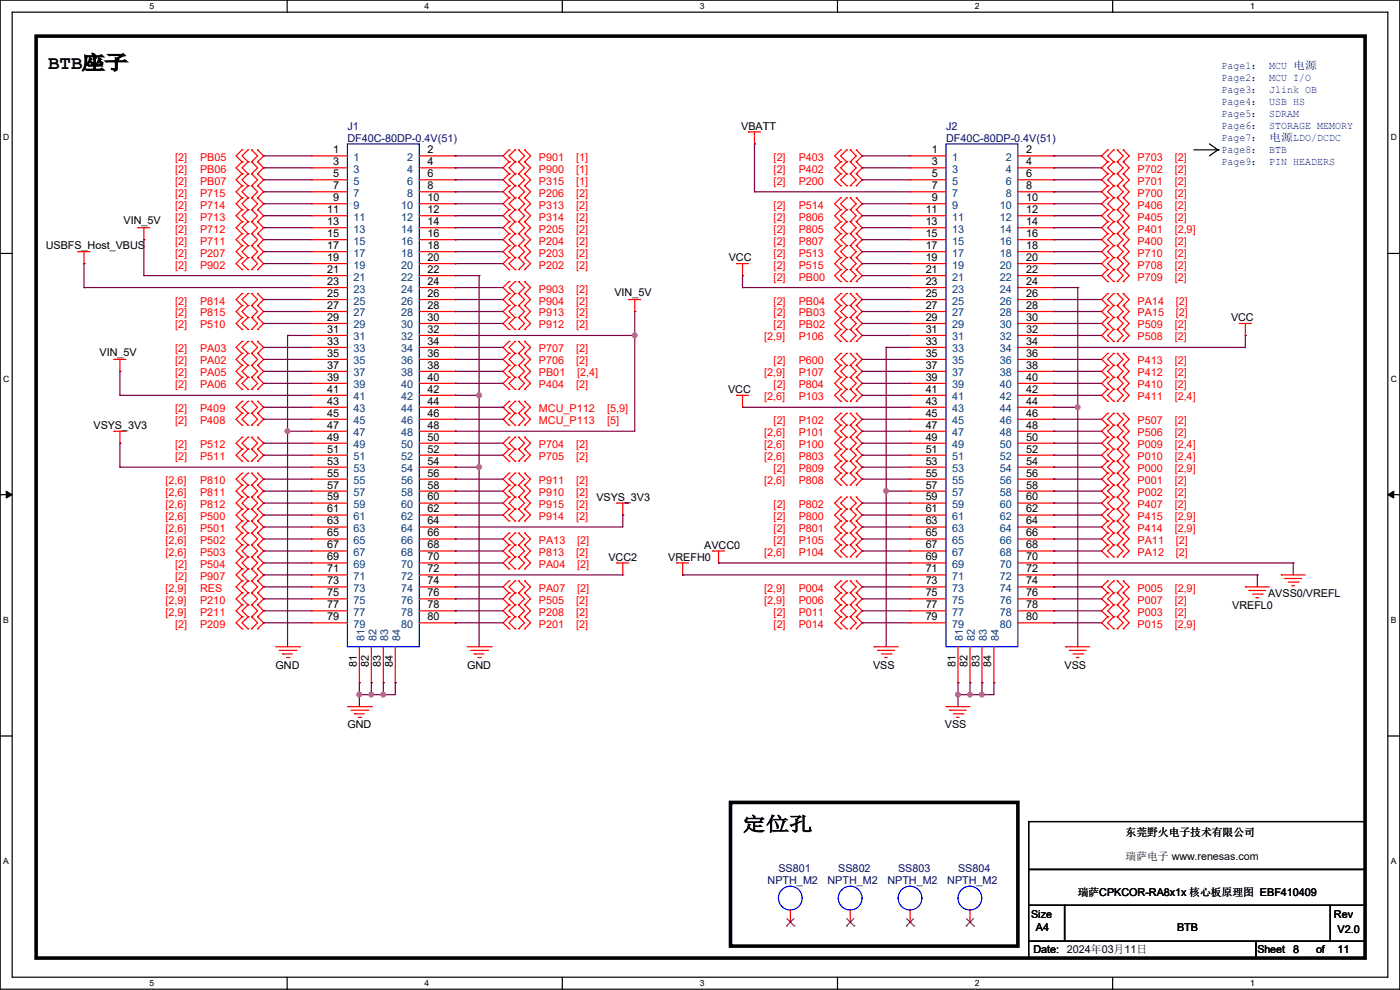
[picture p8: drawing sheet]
<svg xmlns="http://www.w3.org/2000/svg" width="297mm" height="210mm" viewBox="0 0 297 210" stroke-linecap="round" stroke-linejoin="round" font-family="sans-serif">
<defs><g id="words">
<g font-size="4.1">
<text x="10.2" y="14.6">BTB座子</text>
<text x="157.5" y="176.2">定位孔</text>
</g>
<g font-size="2.3" fill="#00f">
<text x="259.1" y="17.1">Page2： MCU I/O</text>
<text x="259.1" y="14.6">Page1： MCU 电源</text>
<text x="259.1" y="19.7">Page3： Jlink OB</text>
<text x="259.1" y="22.2">Page4： USB HS</text>
<text x="259.1" y="24.8">Page5： SDRAM</text>
<text x="259.1" y="29.8">Page7： 电源LDO/DCDC</text>
<text x="259.1" y="27.3">Page6： STORAGE MEMORY</text>
<text x="259.1" y="32.4">Page8： BTB</text>
<text x="259.1" y="34.9">Page9： PIN HEADERS</text>
</g>
<g font-size="2.3" fill="#000080">
<text x="73.7" y="27.5">J1</text>
<text x="200.7" y="27.5">J2</text>
<text x="73.7" y="30.1">DF40C-80DP-0.4V(51)</text>
<text x="200.7" y="30.1">DF40C-80DP-0.4V(51)</text>
<text x="165.1" y="185">SS801</text>
<text x="177.8" y="185">SS802</text>
<text x="190.5" y="185">SS803</text>
<text x="203.2" y="185">SS804</text>
<text x="162.9" y="187.5">NPTH_M2</text>
<text x="175.6" y="187.5">NPTH_M2</text>
<text x="188.3" y="187.5">NPTH_M2</text>
<text x="201" y="187.5">NPTH_M2</text>
</g>
<g font-size="2.3">
<text x="157.3" y="27.5">VBATT</text>
<text x="70.7" y="32.5">1</text>
<text x="70.7" y="35.1">3</text>
<text x="90.7" y="32.5">2</text>
<text x="90.7" y="35.1">4</text>
<text x="197.7" y="32.5">1</text>
<text x="197.7" y="35.1">3</text>
<text x="217.7" y="32.5">2</text>
<text x="217.7" y="35.1">4</text>
<text x="70.7" y="37.6">5</text>
<text x="70.7" y="40.1">7</text>
<text x="90.7" y="37.6">6</text>
<text x="90.7" y="40.1">8</text>
<text x="197.7" y="37.6">5</text>
<text x="197.7" y="40.1">7</text>
<text x="217.7" y="37.6">6</text>
<text x="217.7" y="40.1">8</text>
<text x="26.2" y="47.6">VIN_5V</text>
<text x="69.4" y="45.2">11</text>
<text x="69.4" y="47.8">13</text>
<text x="70.7" y="42.7">9</text>
<text x="90.7" y="42.7">10</text>
<text x="90.7" y="45.2">12</text>
<text x="90.7" y="47.8">14</text>
<text x="196.4" y="45.2">11</text>
<text x="196.4" y="47.8">13</text>
<text x="197.7" y="42.7">9</text>
<text x="217.7" y="42.7">10</text>
<text x="217.7" y="45.2">12</text>
<text x="217.7" y="47.8">14</text>
<text x="9.7" y="52.9">USBFS_Host_VBUS</text>
<text x="69.4" y="50.3">15</text>
<text x="69.4" y="52.8">17</text>
<text x="90.7" y="50.3">16</text>
<text x="90.7" y="52.8">18</text>
<text x="196.4" y="50.3">15</text>
<text x="196.4" y="52.8">17</text>
<text x="217.7" y="50.3">16</text>
<text x="217.7" y="52.8">18</text>
<text x="69.4" y="55.4">19</text>
<text x="69.4" y="57.9">21</text>
<text x="90.7" y="55.4">20</text>
<text x="90.7" y="57.9">22</text>
<text x="154.6" y="55.5">VCC</text>
<text x="196.4" y="55.4">19</text>
<text x="196.4" y="57.9">21</text>
<text x="217.7" y="55.4">20</text>
<text x="217.7" y="57.9">22</text>
<text x="69.4" y="60.5">23</text>
<text x="69.4" y="63">25</text>
<text x="69.4" y="65.5">27</text>
<text x="90.7" y="60.5">24</text>
<text x="90.7" y="63">26</text>
<text x="90.7" y="65.5">28</text>
<text x="130.3" y="62.8">VIN_5V</text>
<text x="196.4" y="60.5">23</text>
<text x="196.4" y="63">25</text>
<text x="196.4" y="65.5">27</text>
<text x="217.7" y="60.5">24</text>
<text x="217.7" y="63">26</text>
<text x="217.7" y="65.5">28</text>
<text x="69.4" y="68.1">29</text>
<text x="69.4" y="70.6">31</text>
<text x="90.7" y="68.1">30</text>
<text x="90.7" y="70.6">32</text>
<text x="196.4" y="68.1">29</text>
<text x="196.4" y="70.6">31</text>
<text x="217.7" y="68.1">30</text>
<text x="217.7" y="70.6">32</text>
<text x="261.2" y="68.2">VCC</text>
<text x="21.1" y="75.5">VIN_5V</text>
<text x="69.4" y="73.2">33</text>
<text x="69.4" y="75.7">35</text>
<text x="90.7" y="73.2">34</text>
<text x="90.7" y="75.7">36</text>
<text x="196.4" y="73.2">33</text>
<text x="196.4" y="75.7">35</text>
<text x="217.7" y="73.2">34</text>
<text x="217.7" y="75.7">36</text>
<text x="69.4" y="78.2">37</text>
<text x="69.4" y="80.8">39</text>
<text x="69.4" y="83.3">41</text>
<text x="90.7" y="78.2">38</text>
<text x="90.7" y="80.8">40</text>
<text x="90.7" y="83.3">42</text>
<text x="154.5" y="83.4">VCC</text>
<text x="196.4" y="78.2">37</text>
<text x="196.4" y="80.8">39</text>
<text x="196.4" y="83.3">41</text>
<text x="217.7" y="78.2">38</text>
<text x="217.7" y="80.8">40</text>
<text x="217.7" y="83.3">42</text>
<text x="69.4" y="85.9">43</text>
<text x="69.4" y="88.4">45</text>
<text x="90.7" y="85.9">44</text>
<text x="90.7" y="88.4">46</text>
<text x="196.4" y="85.9">43</text>
<text x="196.4" y="88.4">45</text>
<text x="217.7" y="85.9">44</text>
<text x="217.7" y="88.4">46</text>
<text x="19.9" y="91">VSYS_3V3</text>
<text x="69.4" y="90.9">47</text>
<text x="69.4" y="93.5">49</text>
<text x="90.7" y="90.9">48</text>
<text x="90.7" y="93.5">50</text>
<text x="196.4" y="90.9">47</text>
<text x="196.4" y="93.5">49</text>
<text x="217.7" y="90.9">48</text>
<text x="217.7" y="93.5">50</text>
<text x="69.4" y="96">51</text>
<text x="69.4" y="98.6">53</text>
<text x="69.4" y="101.1">55</text>
<text x="90.7" y="96">52</text>
<text x="90.7" y="98.6">54</text>
<text x="90.7" y="101.1">56</text>
<text x="196.4" y="96">51</text>
<text x="196.4" y="98.6">53</text>
<text x="196.4" y="101.1">55</text>
<text x="217.7" y="96">52</text>
<text x="217.7" y="98.6">54</text>
<text x="217.7" y="101.1">56</text>
<text x="69.4" y="103.6">57</text>
<text x="69.4" y="106.2">59</text>
<text x="90.7" y="103.6">58</text>
<text x="90.7" y="106.2">60</text>
<text x="126.5" y="106.3">VSYS_3V3</text>
<text x="196.4" y="103.6">57</text>
<text x="196.4" y="106.2">59</text>
<text x="217.7" y="103.6">58</text>
<text x="217.7" y="106.2">60</text>
<text x="69.4" y="108.7">61</text>
<text x="69.4" y="111.3">63</text>
<text x="69.4" y="113.8">65</text>
<text x="90.7" y="108.7">62</text>
<text x="90.7" y="111.3">64</text>
<text x="90.7" y="113.8">66</text>
<text x="196.4" y="108.7">61</text>
<text x="196.4" y="111.3">63</text>
<text x="196.4" y="113.8">65</text>
<text x="217.7" y="108.7">62</text>
<text x="217.7" y="111.3">64</text>
<text x="217.7" y="113.8">66</text>
<text x="69.4" y="116.3">67</text>
<text x="69.4" y="118.9">69</text>
<text x="90.7" y="116.3">68</text>
<text x="90.7" y="118.9">70</text>
<text x="129.1" y="119">VCC2</text>
<text x="141.8" y="119">VREFH0</text>
<text x="149.4" y="116.4">AVCC0</text>
<text x="196.4" y="116.3">67</text>
<text x="196.4" y="118.9">69</text>
<text x="217.7" y="116.3">68</text>
<text x="217.7" y="118.9">70</text>
<text x="69.4" y="121.4">71</text>
<text x="69.4" y="124">73</text>
<text x="90.7" y="121.4">72</text>
<text x="90.7" y="124">74</text>
<text x="196.4" y="121.4">71</text>
<text x="196.4" y="124">73</text>
<text x="217.7" y="121.4">72</text>
<text x="217.7" y="124">74</text>
<text x="69.4" y="126.5">75</text>
<text x="69.4" y="129">77</text>
<text x="69.4" y="131.6">79</text>
<text x="90.7" y="126.5">76</text>
<text x="90.7" y="129">78</text>
<text x="90.7" y="131.6">80</text>
<text x="196.4" y="126.5">75</text>
<text x="196.4" y="129">77</text>
<text x="196.4" y="131.6">79</text>
<text x="217.7" y="126.5">76</text>
<text x="217.7" y="129">78</text>
<text x="217.7" y="131.6">80</text>
<text x="261.4" y="129.1">VREFL0</text>
<text x="269" y="126.6">AVSS0/VREFL</text>
<text x="58.5" y="141.8">GND</text>
<text x="75.7" y="141.5" transform="rotate(-90 75.7 141.5)">81</text>
<text x="78.2" y="141.5" transform="rotate(-90 78.2 141.5)">82</text>
<text x="80.8" y="141.5" transform="rotate(-90 80.8 141.5)">83</text>
<text x="83.3" y="141.5" transform="rotate(-90 83.3 141.5)">84</text>
<text x="99.1" y="141.8">GND</text>
<text x="185.2" y="141.8">VSS</text>
<text x="202.7" y="141.5" transform="rotate(-90 202.7 141.5)">81</text>
<text x="205.2" y="141.5" transform="rotate(-90 205.2 141.5)">82</text>
<text x="207.8" y="141.5" transform="rotate(-90 207.8 141.5)">83</text>
<text x="210.3" y="141.5" transform="rotate(-90 210.3 141.5)">84</text>
<text x="225.9" y="141.8">VSS</text>
<text x="73.7" y="154.5">GND</text>
<text x="200.5" y="154.5">VSS</text>
<text x="238.8" y="177.4">东莞野火电子技术有限公司</text>
<text x="238.8" y="182.5">瑞萨电子 www.renesas.com</text>
<text x="228.6" y="190.1">瑞萨CPKCOR-RA8x1x 核心板原理图 EBF410409</text>
<text x="218.7" y="194.6">Size</text>
<text x="219.8" y="197.4">A4</text>
<text x="249.7" y="197.4">BTB</text>
<text x="283" y="194.6">Rev</text>
<text x="283.8" y="197.9">V2.0</text>
<text x="219.2" y="202.3">Date:</text>
<text x="226.4" y="202.3">2024年03月11日</text>
<text x="266.8" y="202.3">Sheet</text>
<text x="274.4" y="202.3">8</text>
<text x="279.2" y="202.3">of</text>
<text x="283.8" y="202.3">11</text>
</g>
<g font-size="2.3" fill="#f00">
<text x="37.1" y="34.1">[2]</text>
<text x="42.5" y="34.1">PB05</text>
<text x="114.3" y="34.1">P901</text>
<text x="122.2" y="34.1">[1]</text>
<text x="164.1" y="34.1">[2]</text>
<text x="169.5" y="34.1">P403</text>
<text x="241.3" y="34.1">P703</text>
<text x="249.2" y="34.1">[2]</text>
<text x="37.1" y="41.7">[2]</text>
<text x="37.1" y="39.2">[2]</text>
<text x="37.1" y="36.7">[2]</text>
<text x="42.5" y="41.7">P715</text>
<text x="42.5" y="39.2">PB07</text>
<text x="42.5" y="36.7">PB06</text>
<text x="114.3" y="41.7">P206</text>
<text x="114.3" y="39.2">P315</text>
<text x="114.3" y="36.7">P900</text>
<text x="122.2" y="41.7">[2]</text>
<text x="122.2" y="39.2">[1]</text>
<text x="122.2" y="36.7">[1]</text>
<text x="164.1" y="39.2">[2]</text>
<text x="164.1" y="36.7">[2]</text>
<text x="169.5" y="39.2">P200</text>
<text x="169.5" y="36.7">P402</text>
<text x="241.3" y="41.7">P700</text>
<text x="241.3" y="39.2">P701</text>
<text x="241.3" y="36.7">P702</text>
<text x="249.2" y="41.7">[2]</text>
<text x="249.2" y="39.2">[2]</text>
<text x="249.2" y="36.7">[2]</text>
<text x="37.1" y="46.8">[2]</text>
<text x="37.1" y="44.3">[2]</text>
<text x="42.5" y="46.8">P713</text>
<text x="42.5" y="44.3">P714</text>
<text x="114.3" y="44.3">P313</text>
<text x="114.3" y="46.8">P314</text>
<text x="122.2" y="44.3">[2]</text>
<text x="122.2" y="46.8">[2]</text>
<text x="164.1" y="46.8">[2]</text>
<text x="164.1" y="44.3">[2]</text>
<text x="169.5" y="46.8">P806</text>
<text x="169.5" y="44.3">P514</text>
<text x="241.3" y="46.8">P405</text>
<text x="241.3" y="44.3">P406</text>
<text x="249.2" y="46.8">[2]</text>
<text x="249.2" y="44.3">[2]</text>
<text x="37.1" y="51.9">[2]</text>
<text x="37.1" y="49.4">[2]</text>
<text x="42.5" y="51.9">P711</text>
<text x="42.5" y="49.4">P712</text>
<text x="114.3" y="49.4">P205</text>
<text x="114.3" y="51.9">P204</text>
<text x="122.2" y="49.4">[2]</text>
<text x="122.2" y="51.9">[2]</text>
<text x="164.1" y="51.9">[2]</text>
<text x="164.1" y="49.4">[2]</text>
<text x="169.5" y="51.9">P807</text>
<text x="169.5" y="49.4">P805</text>
<text x="241.3" y="51.9">P400</text>
<text x="241.3" y="49.4">P401</text>
<text x="249.2" y="51.9">[2]</text>
<text x="249.2" y="49.4">[2,9]</text>
<text x="37.1" y="57">[2]</text>
<text x="37.1" y="54.4">[2]</text>
<text x="42.5" y="57">P902</text>
<text x="42.5" y="54.4">P207</text>
<text x="114.3" y="57">P202</text>
<text x="114.3" y="54.4">P203</text>
<text x="122.2" y="57">[2]</text>
<text x="122.2" y="54.4">[2]</text>
<text x="164.1" y="57">[2]</text>
<text x="164.1" y="59.5">[2]</text>
<text x="164.1" y="54.4">[2]</text>
<text x="169.5" y="57">P515</text>
<text x="169.5" y="59.5">PB00</text>
<text x="169.5" y="54.4">P513</text>
<text x="241.3" y="54.4">P710</text>
<text x="241.3" y="59.5">P709</text>
<text x="241.3" y="57">P708</text>
<text x="249.2" y="54.4">[2]</text>
<text x="249.2" y="59.5">[2]</text>
<text x="249.2" y="57">[2]</text>
<text x="37.1" y="64.6">[2]</text>
<text x="42.5" y="64.6">P814</text>
<text x="114.3" y="62.1">P903</text>
<text x="114.3" y="64.6">P904</text>
<text x="122.2" y="62.1">[2]</text>
<text x="122.2" y="64.6">[2]</text>
<text x="164.1" y="64.6">[2]</text>
<text x="169.5" y="64.6">PB04</text>
<text x="241.3" y="64.6">PA14</text>
<text x="249.5" y="64.6">[2]</text>
<text x="37.1" y="67.1">[2]</text>
<text x="37.1" y="69.7">[2]</text>
<text x="42.5" y="67.1">P815</text>
<text x="42.5" y="69.7">P510</text>
<text x="114.3" y="69.7">P912</text>
<text x="114.3" y="67.1">P913</text>
<text x="122.2" y="69.7">[2]</text>
<text x="122.2" y="67.1">[2]</text>
<text x="164.1" y="69.7">[2]</text>
<text x="164.1" y="67.1">[2]</text>
<text x="169.5" y="69.7">PB02</text>
<text x="169.5" y="67.1">PB03</text>
<text x="241.3" y="67.1">PA15</text>
<text x="241.3" y="69.7">P509</text>
<text x="249.2" y="69.7">[2]</text>
<text x="249.5" y="67.1">[2]</text>
<text x="37.1" y="74.8">[2]</text>
<text x="37.1" y="77.3">[2]</text>
<text x="42.5" y="74.8">PA03</text>
<text x="42.5" y="77.3">PA02</text>
<text x="114.3" y="77.3">P706</text>
<text x="114.3" y="74.8">P707</text>
<text x="122.2" y="77.3">[2]</text>
<text x="122.2" y="74.8">[2]</text>
<text x="162.1" y="72.2">[2,9]</text>
<text x="164.1" y="77.3">[2]</text>
<text x="169.5" y="77.3">P600</text>
<text x="169.5" y="72.2">P106</text>
<text x="241.3" y="77.3">P413</text>
<text x="241.3" y="72.2">P508</text>
<text x="249.2" y="77.3">[2]</text>
<text x="249.2" y="72.2">[2]</text>
<text x="37.1" y="82.4">[2]</text>
<text x="37.1" y="79.8">[2]</text>
<text x="42.5" y="82.4">PA06</text>
<text x="42.5" y="79.8">PA05</text>
<text x="114.3" y="82.4">P404</text>
<text x="114.3" y="79.8">PB01</text>
<text x="122.2" y="82.4">[2]</text>
<text x="122.5" y="79.8">[2,4]</text>
<text x="162.1" y="79.8">[2,9]</text>
<text x="164.1" y="82.4">[2]</text>
<text x="169.5" y="79.8">P107</text>
<text x="169.5" y="82.4">P804</text>
<text x="241.3" y="79.8">P412</text>
<text x="241.3" y="82.4">P410</text>
<text x="249.2" y="79.8">[2]</text>
<text x="249.2" y="82.4">[2]</text>
<text x="37.1" y="87.5">[2]</text>
<text x="42.5" y="87.5">P409</text>
<text x="114.3" y="87.5">MCU_P112</text>
<text x="128.8" y="87.5">[5,9]</text>
<text x="162.1" y="84.9">[2,6]</text>
<text x="169.5" y="84.9">P103</text>
<text x="241.3" y="84.9">P411</text>
<text x="249.2" y="84.9">[2,4]</text>
<text x="37.1" y="90">[2]</text>
<text x="37.1" y="95.1">[2]</text>
<text x="42.5" y="90">P408</text>
<text x="42.5" y="95.1">P512</text>
<text x="114.3" y="90">MCU_P113</text>
<text x="114.3" y="95.1">P704</text>
<text x="122.2" y="95.1">[2]</text>
<text x="128.8" y="90">[5]</text>
<text x="162.1" y="92.5">[2,6]</text>
<text x="162.1" y="95.1">[2,6]</text>
<text x="164.1" y="90">[2]</text>
<text x="169.5" y="90">P102</text>
<text x="169.5" y="92.5">P101</text>
<text x="169.5" y="95.1">P100</text>
<text x="241.3" y="95.1">P009</text>
<text x="241.3" y="92.5">P506</text>
<text x="241.3" y="90">P507</text>
<text x="249.2" y="95.1">[2,4]</text>
<text x="249.2" y="92.5">[2]</text>
<text x="249.2" y="90">[2]</text>
<text x="37.1" y="97.6">[2]</text>
<text x="42.5" y="97.6">P511</text>
<text x="114.3" y="97.6">P705</text>
<text x="122.2" y="97.6">[2]</text>
<text x="162.1" y="97.6">[2,6]</text>
<text x="164.1" y="100.2">[2]</text>
<text x="169.5" y="100.2">P809</text>
<text x="169.5" y="97.6">P803</text>
<text x="241.3" y="97.6">P010</text>
<text x="241.3" y="100.2">P000</text>
<text x="249.2" y="97.6">[2,4]</text>
<text x="249.2" y="100.2">[2,9]</text>
<text x="35.1" y="102.7">[2,6]</text>
<text x="35.1" y="105.2">[2,6]</text>
<text x="35.1" y="107.8">[2,6]</text>
<text x="42.5" y="102.7">P810</text>
<text x="42.5" y="105.2">P811</text>
<text x="42.5" y="107.8">P812</text>
<text x="114.3" y="102.7">P911</text>
<text x="114.3" y="105.2">P910</text>
<text x="114.3" y="107.8">P915</text>
<text x="122.2" y="102.7">[2]</text>
<text x="122.2" y="105.2">[2]</text>
<text x="122.2" y="107.8">[2]</text>
<text x="162.1" y="102.7">[2,6]</text>
<text x="164.1" y="107.8">[2]</text>
<text x="169.5" y="107.8">P802</text>
<text x="169.5" y="102.7">P808</text>
<text x="241.3" y="102.7">P001</text>
<text x="241.3" y="107.8">P407</text>
<text x="241.3" y="105.2">P002</text>
<text x="249.2" y="102.7">[2]</text>
<text x="249.2" y="107.8">[2]</text>
<text x="249.2" y="105.2">[2]</text>
<text x="35.1" y="110.3">[2,6]</text>
<text x="35.1" y="112.9">[2,6]</text>
<text x="42.5" y="110.3">P500</text>
<text x="42.5" y="112.9">P501</text>
<text x="114.3" y="110.3">P914</text>
<text x="122.2" y="110.3">[2]</text>
<text x="164.1" y="110.3">[2]</text>
<text x="164.1" y="112.9">[2]</text>
<text x="169.5" y="110.3">P800</text>
<text x="169.5" y="112.9">P801</text>
<text x="241.3" y="112.9">P414</text>
<text x="241.3" y="110.3">P415</text>
<text x="249.2" y="112.9">[2,9]</text>
<text x="249.2" y="110.3">[2,9]</text>
<text x="35.1" y="115.4">[2,6]</text>
<text x="35.1" y="117.9">[2,6]</text>
<text x="42.5" y="115.4">P502</text>
<text x="42.5" y="117.9">P503</text>
<text x="114.3" y="115.4">PA13</text>
<text x="114.3" y="117.9">P813</text>
<text x="122.2" y="117.9">[2]</text>
<text x="122.5" y="115.4">[2]</text>
<text x="162.1" y="117.9">[2,6]</text>
<text x="164.1" y="115.4">[2]</text>
<text x="169.5" y="115.4">P105</text>
<text x="169.5" y="117.9">P104</text>
<text x="241.3" y="115.4">PA11</text>
<text x="241.3" y="117.9">PA12</text>
<text x="249.5" y="115.4">[2]</text>
<text x="249.5" y="117.9">[2]</text>
<text x="35.1" y="125.6">[2,9]</text>
<text x="37.1" y="120.5">[2]</text>
<text x="37.1" y="123">[2]</text>
<text x="42.5" y="125.6">RES</text>
<text x="42.5" y="120.5">P504</text>
<text x="42.5" y="123">P907</text>
<text x="114.3" y="125.6">PA07</text>
<text x="114.3" y="120.5">PA04</text>
<text x="122.5" y="125.6">[2]</text>
<text x="122.5" y="120.5">[2]</text>
<text x="162.1" y="125.6">[2,9]</text>
<text x="169.5" y="125.6">P004</text>
<text x="241.3" y="125.6">P005</text>
<text x="249.2" y="125.6">[2,9]</text>
<text x="35.1" y="130.6">[2,9]</text>
<text x="35.1" y="128.1">[2,9]</text>
<text x="42.5" y="130.6">P211</text>
<text x="42.5" y="128.1">P210</text>
<text x="114.3" y="130.6">P208</text>
<text x="114.3" y="128.1">P505</text>
<text x="122.2" y="130.6">[2]</text>
<text x="122.2" y="128.1">[2]</text>
<text x="162.1" y="128.1">[2,9]</text>
<text x="164.1" y="130.6">[2]</text>
<text x="169.5" y="130.6">P011</text>
<text x="169.5" y="128.1">P006</text>
<text x="241.3" y="128.1">P007</text>
<text x="241.3" y="130.6">P003</text>
<text x="249.2" y="128.1">[2]</text>
<text x="249.2" y="130.6">[2]</text>
<text x="37.1" y="133.2">[2]</text>
<text x="42.5" y="133.2">P209</text>
<text x="114.3" y="133.2">P201</text>
<text x="122.2" y="133.2">[2]</text>
<text x="164.1" y="133.2">[2]</text>
<text x="169.5" y="133.2">P014</text>
<text x="241.3" y="133.2">P015</text>
<text x="249.2" y="133.2">[2,9]</text>
</g>
<g font-size="2.3" fill="#004080">
<text x="75" y="34.1">1</text>
<text x="86.4" y="34.1">2</text>
<text x="202" y="34.1">1</text>
<text x="213.4" y="34.1">2</text>
<text x="75" y="36.7">3</text>
<text x="75" y="39.2">5</text>
<text x="75" y="41.7">7</text>
<text x="86.4" y="36.7">4</text>
<text x="86.4" y="39.2">6</text>
<text x="86.4" y="41.7">8</text>
<text x="202" y="36.7">3</text>
<text x="202" y="39.2">5</text>
<text x="202" y="41.7">7</text>
<text x="213.4" y="36.7">4</text>
<text x="213.4" y="39.2">6</text>
<text x="213.4" y="41.7">8</text>
<text x="75" y="44.3">9</text>
<text x="75" y="46.8">11</text>
<text x="85.1" y="44.3">10</text>
<text x="85.1" y="46.8">12</text>
<text x="202" y="44.3">9</text>
<text x="202" y="46.8">11</text>
<text x="212.1" y="44.3">10</text>
<text x="212.1" y="46.8">12</text>
<text x="75" y="49.4">13</text>
<text x="75" y="51.9">15</text>
<text x="85.1" y="49.4">14</text>
<text x="85.1" y="51.9">16</text>
<text x="202" y="49.4">13</text>
<text x="202" y="51.9">15</text>
<text x="212.1" y="49.4">14</text>
<text x="212.1" y="51.9">16</text>
<text x="75" y="54.4">17</text>
<text x="75" y="57">19</text>
<text x="75" y="59.5">21</text>
<text x="85.1" y="54.4">18</text>
<text x="85.1" y="57">20</text>
<text x="85.1" y="59.5">22</text>
<text x="202" y="54.4">17</text>
<text x="202" y="57">19</text>
<text x="202" y="59.5">21</text>
<text x="212.1" y="54.4">18</text>
<text x="212.1" y="57">20</text>
<text x="212.1" y="59.5">22</text>
<text x="75" y="62.1">23</text>
<text x="75" y="64.6">25</text>
<text x="85.1" y="62.1">24</text>
<text x="85.1" y="64.6">26</text>
<text x="202" y="62.1">23</text>
<text x="202" y="64.6">25</text>
<text x="212.1" y="62.1">24</text>
<text x="212.1" y="64.6">26</text>
<text x="75" y="67.1">27</text>
<text x="75" y="69.7">29</text>
<text x="85.1" y="67.1">28</text>
<text x="85.1" y="69.7">30</text>
<text x="202" y="67.1">27</text>
<text x="202" y="69.7">29</text>
<text x="212.1" y="67.1">28</text>
<text x="212.1" y="69.7">30</text>
<text x="75" y="72.2">31</text>
<text x="75" y="74.8">33</text>
<text x="75" y="77.3">35</text>
<text x="85.1" y="72.2">32</text>
<text x="85.1" y="74.8">34</text>
<text x="85.1" y="77.3">36</text>
<text x="202" y="72.2">31</text>
<text x="202" y="74.8">33</text>
<text x="202" y="77.3">35</text>
<text x="212.1" y="72.2">32</text>
<text x="212.1" y="74.8">34</text>
<text x="212.1" y="77.3">36</text>
<text x="75" y="79.8">37</text>
<text x="75" y="82.4">39</text>
<text x="85.1" y="79.8">38</text>
<text x="85.1" y="82.4">40</text>
<text x="202" y="79.8">37</text>
<text x="202" y="82.4">39</text>
<text x="212.1" y="79.8">38</text>
<text x="212.1" y="82.4">40</text>
<text x="75" y="84.9">41</text>
<text x="75" y="87.5">43</text>
<text x="85.1" y="84.9">42</text>
<text x="85.1" y="87.5">44</text>
<text x="202" y="84.9">41</text>
<text x="202" y="87.5">43</text>
<text x="212.1" y="84.9">42</text>
<text x="212.1" y="87.5">44</text>
<text x="75" y="90">45</text>
<text x="75" y="92.5">47</text>
<text x="75" y="95.1">49</text>
<text x="85.1" y="90">46</text>
<text x="85.1" y="92.5">48</text>
<text x="85.1" y="95.1">50</text>
<text x="202" y="90">45</text>
<text x="202" y="92.5">47</text>
<text x="202" y="95.1">49</text>
<text x="212.1" y="90">46</text>
<text x="212.1" y="92.5">48</text>
<text x="212.1" y="95.1">50</text>
<text x="75" y="97.6">51</text>
<text x="75" y="100.2">53</text>
<text x="85.1" y="97.6">52</text>
<text x="85.1" y="100.2">54</text>
<text x="202" y="97.6">51</text>
<text x="202" y="100.2">53</text>
<text x="212.1" y="97.6">52</text>
<text x="212.1" y="100.2">54</text>
<text x="75" y="102.7">55</text>
<text x="75" y="105.2">57</text>
<text x="75" y="107.8">59</text>
<text x="85.1" y="102.7">56</text>
<text x="85.1" y="105.2">58</text>
<text x="85.1" y="107.8">60</text>
<text x="202" y="102.7">55</text>
<text x="202" y="105.2">57</text>
<text x="202" y="107.8">59</text>
<text x="212.1" y="102.7">56</text>
<text x="212.1" y="105.2">58</text>
<text x="212.1" y="107.8">60</text>
<text x="75" y="110.3">61</text>
<text x="75" y="112.9">63</text>
<text x="85.1" y="110.3">62</text>
<text x="85.1" y="112.9">64</text>
<text x="202" y="110.3">61</text>
<text x="202" y="112.9">63</text>
<text x="212.1" y="110.3">62</text>
<text x="212.1" y="112.9">64</text>
<text x="75" y="115.4">65</text>
<text x="75" y="117.9">67</text>
<text x="85.1" y="115.4">66</text>
<text x="85.1" y="117.9">68</text>
<text x="202" y="115.4">65</text>
<text x="202" y="117.9">67</text>
<text x="212.1" y="115.4">66</text>
<text x="212.1" y="117.9">68</text>
<text x="75" y="120.5">69</text>
<text x="75" y="123">71</text>
<text x="75" y="125.6">73</text>
<text x="85.1" y="120.5">70</text>
<text x="85.1" y="123">72</text>
<text x="85.1" y="125.6">74</text>
<text x="202" y="120.5">69</text>
<text x="202" y="123">71</text>
<text x="202" y="125.6">73</text>
<text x="212.1" y="120.5">70</text>
<text x="212.1" y="123">72</text>
<text x="212.1" y="125.6">74</text>
<text x="75" y="128.1">75</text>
<text x="75" y="130.6">77</text>
<text x="85.1" y="128.1">76</text>
<text x="85.1" y="130.6">78</text>
<text x="202" y="128.1">75</text>
<text x="202" y="130.6">77</text>
<text x="212.1" y="128.1">76</text>
<text x="212.1" y="130.6">78</text>
<text x="75" y="133.2">79</text>
<text x="77.3" y="135.9" transform="rotate(-90 77.3 135.9)">81</text>
<text x="79.8" y="135.9" transform="rotate(-90 79.8 135.9)">82</text>
<text x="82.4" y="135.9" transform="rotate(-90 82.4 135.9)">83</text>
<text x="84.9" y="135.9" transform="rotate(-90 84.9 135.9)">84</text>
<text x="85.1" y="133.2">80</text>
<text x="202" y="133.2">79</text>
<text x="204.3" y="135.9" transform="rotate(-90 204.3 135.9)">81</text>
<text x="206.8" y="135.9" transform="rotate(-90 206.8 135.9)">82</text>
<text x="209.4" y="135.9" transform="rotate(-90 209.4 135.9)">83</text>
<text x="211.9" y="135.9" transform="rotate(-90 211.9 135.9)">84</text>
<text x="212.1" y="133.2">80</text>
</g>
<g font-size="1.8">
<text x="31.7" y="1.9">5</text>
<text x="90.1" y="1.9">4</text>
<text x="148.5" y="1.9">3</text>
<text x="206.8" y="1.9">2</text>
<text x="265.2" y="1.9">1</text>
<text x=".7" y="29.8">D</text>
<text x="295.1" y="29.8">D</text>
<text x=".7" y="80.9">C</text>
<text x="295.1" y="80.9">C</text>
<text x=".7" y="132.1">B</text>
<text x="295.1" y="132.1">B</text>
<text x=".7" y="183.3">A</text>
<text x="295.1" y="183.3">A</text>
<text x="31.7" y="209.2">5</text>
<text x="90.1" y="209.2">4</text>
<text x="148.5" y="209.2">3</text>
<text x="206.8" y="209.2">2</text>
<text x="265.2" y="209.2">1</text>
</g>
</g></defs>
<path d="M0 0h297v209.8h-297zM2.6 2.6h291.8v204.7h-291.8z" fill="none" stroke="#000" stroke-width=".25"/>
<g fill="#fff">
<path d="M31.7 .3h1v2h-1z"/>
<path d="M31.7 207.6h1v1.9h-1z"/>
</g>
<path d="M60.9 0v2.6M60.9 207.3v2.5" fill="none" stroke="#000" stroke-width=".25"/>
<g fill="#fff">
<path d="M90.1 .3h1v2h-1z"/>
<path d="M90.1 207.6h1v1.9h-1z"/>
</g>
<path d="M119.3 0v2.6M119.3 207.3v2.5" fill="none" stroke="#000" stroke-width=".25"/>
<g fill="#fff">
<path d="M148.5 .3h.9v2h-.9z"/>
<path d="M148.5 207.6h.9v1.9h-.9z"/>
</g>
<path d="M177.7 0v2.6M177.7 207.3v2.5" fill="none" stroke="#000" stroke-width=".25"/>
<g fill="#fff">
<path d="M206.8 .3h1v2h-1z"/>
<path d="M206.8 207.6h1v1.9h-1z"/>
</g>
<path d="M236.1 0v2.6M236.1 207.3v2.5" fill="none" stroke="#000" stroke-width=".25"/>
<g fill="#fff">
<path d="M265.2 .3h1v2h-1z"/>
<path d="M265.2 207.6h1v1.9h-1z"/>
<path d="M.7 28.2h1.2v1.9h-1.2z"/>
<path d="M295.1 28.2h1.2v1.9h-1.2z"/>
<path d="M.7 79.3h1.2v2h-1.2z"/>
<path d="M295.1 79.3h1.2v2h-1.2z"/>
</g>
<path d="M0 53.8h2.6M294.4 53.8h2.6" fill="none" stroke="#000" stroke-width=".25"/>
<g fill="#fff">
<path d="M.7 130.5h1.2v2h-1.2z"/>
<path d="M295.1 130.5h1.1v2h-1.1z"/>
</g>
<path d="M0 104.9h2.6M294.4 104.9h2.6" fill="none" stroke="#000" stroke-width=".25"/>
<path d="M1.3 104.2l1.3 .7-1.3 .8zM294.4 104.9l1.3-.7v1.5z" fill="#000" stroke="#000" stroke-width=".21"/>
<g fill="#fff">
<path d="M.7 181.7h1.2v2h-1.2z"/>
<path d="M295.1 181.7h1.1v2h-1.1z"/>
</g>
<g fill="none" stroke="#000" stroke-width=".25">
<path d="M253.3 31.8h5.1M256.6 30.5l1.8 1.3M258.4 31.8h.1M258.4 31.8l-1.8 1.3M0 156.1h2.6M294.4 156.1h2.6M218.2 174.3h71.4v10.1h-71.4zM218.2 184.4h71.4v7.7h-71.4zM218.2 192.1h7.6v7.6h-7.6zM218.2 199.7h48.3v3.5h-48.3zM225.8 192.1h56.4v7.6h-56.4zM266.5 199.7h23.1v3.5h-23.1z"/>
<path d="M282.2 192.1h7.4v7.6h-7.4z"/>
</g>
<path d="M7.7 7.7h281.9v195.5h-281.9zM155 170.2h60.9v30.5h-60.9z" fill="none" stroke="#000" stroke-width=".76"/>
<g fill="none" stroke="#f00" stroke-width=".25">
<path d="M51.4 39.4h.1M51.4 36.9h.1M51.4 34.3h.1M51.4 31.8h.1M51.4 39.4l-1.3 1.3 1.3 1.3M51.4 36.9l-1.3 1.2 1.3 1.3M51.4 34.3l-1.3 1.3 1.3 1.3M51.4 31.8l-1.3 1.3 1.3 1.2M52.6 39.4h.1M52.6 36.9h.1M52.6 34.3h.1M52.6 31.8h.1"/>
<path d="M52.6 39.4l-1.2 1.3 1.2 1.3M52.6 36.9l-1.2 1.2 1.2 1.3M52.6 34.3l-1.2 1.3 1.2 1.3M52.6 31.8l-1.2 1.3 1.2 1.2M53.4 39.4h.1M53.4 36.9h.1M53.4 34.3h.1M53.4 31.8h.1M53.4 39.4l1.3 1.3-1.3 1.3M53.4 36.9l1.3 1.2-1.3 1.3M53.4 34.3l1.3 1.3-1.3 1.3M53.4 31.8l1.3 1.3-1.3 1.2"/>
<path d="M54.7 39.4h.1M54.7 36.9h.1M54.7 34.3h.1M54.7 31.8h.1M54.7 39.4l1.2 1.3-1.2 1.3M54.7 36.9l1.2 1.2-1.2 1.3M54.7 34.3l1.2 1.3-1.2 1.3M54.7 31.8l1.2 1.3-1.2 1.2M66.1 33.1h.1M66.1 35.6h.1M66.1 38.1h.1M66.1 33.1h7.6"/>
<path d="M66.1 35.6h7.6M66.1 38.1h7.6M88.9 33.1h7.7M88.9 35.6h7.7M88.9 38.1h7.7M96.6 33.1h.1M96.6 35.6h.1M96.6 38.1h.1M108 39.4h.1M108 36.9h.1M108 31.8h.1M108 34.3h.1"/>
<path d="M108 39.4l-1.3 1.3 1.3 1.3M108 36.9l-1.3 1.2 1.3 1.3M108 31.8l-1.3 1.3 1.3 1.2M108 34.3l-1.3 1.3 1.3 1.3M109.3 39.4h.1M109.3 36.9h.1M109.3 34.3h.1M109.3 31.8h.1M109.3 39.4l-1.3 1.3 1.3 1.3M109.3 36.9l-1.3 1.2 1.3 1.3M109.3 31.8l-1.3 1.3 1.3 1.2M109.3 34.3l-1.3 1.3 1.3 1.3"/>
<path d="M110 39.4h.1M110 36.9h.1M110 34.3h.1M110 31.8h.1M110 39.4l1.3 1.3-1.3 1.3M110 36.9l1.3 1.2-1.3 1.3M110 31.8l1.3 1.3-1.3 1.2M110 34.3l1.3 1.3-1.3 1.3M111.3 39.4h.1M111.3 36.9h.1M111.3 31.8h.1M111.3 34.3h.1"/>
<path d="M111.3 39.4l1.3 1.3-1.3 1.3M111.3 36.9l1.3 1.2-1.3 1.3M111.3 31.8l1.3 1.3-1.3 1.2M111.3 34.3l1.3 1.3-1.3 1.3M158.8 28h.1M158.8 28h2.5M160.1 30.5h.1M160.1 28v2.5M178.4 31.8h.1M178.4 34.3h.1M178.4 36.9h.1M178.4 39.4h.1"/>
<path d="M178.4 31.8l-1.3 1.3 1.3 1.2M178.4 36.9l-1.3 1.2 1.3 1.3M178.4 34.3l-1.3 1.3 1.3 1.3M179.6 34.3h.1M179.6 31.8h.1M179.6 39.4h.1M179.6 36.9h.1M179.6 31.8l-1.2 1.3 1.2 1.2M179.6 36.9l-1.2 1.2 1.2 1.3M179.6 34.3l-1.2 1.3 1.2 1.3M180.4 34.3h.1M180.4 31.8h.1"/>
<path d="M180.4 39.4h.1M180.4 36.9h.1M180.4 31.8l1.3 1.3-1.3 1.2M180.4 36.9l1.3 1.2-1.3 1.3M180.4 34.3l1.3 1.3-1.3 1.3M181.7 31.8h.1M181.7 34.3h.1M181.7 36.9h.1M181.7 39.4h.1M181.7 31.8l1.2 1.3-1.2 1.2M181.7 36.9l1.2 1.2-1.2 1.3M181.7 34.3l1.2 1.3-1.2 1.3"/>
<path d="M193.1 33.1h.1M193.1 35.6h.1M193.1 38.1h.1M193.1 33.1h7.6M193.1 35.6h7.6M193.1 38.1h7.6M215.9 33.1h7.7M215.9 35.6h7.7M215.9 38.1h7.7M223.6 33.1h.1M223.6 35.6h.1M223.6 38.1h.1"/>
<path d="M235 39.4h.1M235 36.9h.1M235 34.3h.1M235 31.8h.1M235 39.4l-1.3 1.3 1.3 1.3M235 36.9l-1.3 1.2 1.3 1.3M235 34.3l-1.3 1.3 1.3 1.3M235 31.8l-1.3 1.3 1.3 1.2M236.3 39.4h.1M236.3 36.9h.1M236.3 34.3h.1M236.3 31.8h.1"/>
<path d="M236.3 39.4l-1.3 1.3 1.3 1.3M236.3 36.9l-1.3 1.2 1.3 1.3M236.3 34.3l-1.3 1.3 1.3 1.3M236.3 31.8l-1.3 1.3 1.3 1.2M237 39.4h.1M237 36.9h.1M237 34.3h.1M237 31.8h.1M237 39.4l1.3 1.3-1.3 1.3M237 36.9l1.3 1.2-1.3 1.3M237 34.3l1.3 1.3-1.3 1.3M237 31.8l1.3 1.3-1.3 1.2"/>
<path d="M238.3 39.4h.1M238.3 36.9h.1M238.3 34.3h.1M238.3 31.8h.1M238.3 39.4l1.3 1.3-1.3 1.3M238.3 36.9l1.3 1.2-1.3 1.3M238.3 34.3l1.3 1.3-1.3 1.3M238.3 31.8l1.3 1.3-1.3 1.2M16.6 53.4h.1M16.6 53.4h2.5M17.8 55.9h.1M17.8 53.4v2.5"/>
<path d="M29.3 48.3h.1M29.3 48.3h2.5M30.5 50.8h.1M30.5 48.3v2.5M51.4 54.7h.1M51.4 57.2h.1M51.4 49.6h.1M51.4 52.1h.1M51.4 47h.1M51.4 44.5h.1M51.4 42h.1M51.4 54.7l-1.3 1.2 1.3 1.3"/>
<path d="M51.4 49.6l-1.3 1.2 1.3 1.3M51.4 47l-1.3 1.3 1.3 1.3M51.4 44.5l-1.3 1.3 1.3 1.2M51.4 42l-1.3 1.2 1.3 1.3M51.4 52.1l-1.3 1.3 1.3 1.3M52.6 57.2h.1M52.6 54.7h.1M52.6 52.1h.1M52.6 49.6h.1M52.6 47h.1M52.6 44.5h.1M52.6 42h.1"/>
<path d="M52.6 54.7l-1.2 1.2 1.2 1.3M52.6 49.6l-1.2 1.2 1.2 1.3M52.6 47l-1.2 1.3 1.2 1.3M52.6 44.5l-1.2 1.3 1.2 1.2M52.6 42l-1.2 1.2 1.2 1.3M52.6 52.1l-1.2 1.3 1.2 1.3M53.4 57.2h.1M53.4 54.7h.1M53.4 52.1h.1M53.4 49.6h.1M53.4 47h.1M53.4 44.5h.1"/>
<path d="M53.4 42h.1M53.4 54.7l1.3 1.2-1.3 1.3M53.4 49.6l1.3 1.2-1.3 1.3M53.4 47l1.3 1.3-1.3 1.3M53.4 44.5l1.3 1.3-1.3 1.2M53.4 42l1.3 1.2-1.3 1.3M53.4 52.1l1.3 1.3-1.3 1.3M54.7 54.7h.1M54.7 57.2h.1M54.7 49.6h.1M54.7 52.1h.1M54.7 47h.1"/>
<path d="M54.7 44.5h.1M54.7 42h.1M54.7 54.7l1.2 1.2-1.2 1.3M54.7 49.6l1.2 1.2-1.2 1.3M54.7 47l1.2 1.3-1.2 1.3M54.7 44.5l1.2 1.3-1.2 1.2M54.7 42l1.2 1.2-1.2 1.3M54.7 52.1l1.2 1.3-1.2 1.3M66.1 40.7h.1M66.1 43.2h.1M66.1 45.8h.1M66.1 48.3h.1"/>
<path d="M66.1 50.8h.1M66.1 53.4h.1M66.1 55.9h.1M66.1 58.5h.1M66.1 48.3h7.6M66.1 55.9h7.6M66.1 53.4h7.6M66.1 40.7h7.6M66.1 43.2h7.6M66.1 45.8h7.6M66.1 50.8h7.6M66.1 58.5h7.6"/>
<path d="M88.9 48.3h7.7M88.9 55.9h7.7M88.9 53.4h7.7M88.9 40.7h7.7M88.9 43.2h7.7M88.9 45.8h7.7M88.9 50.8h7.7M88.9 58.5h7.7M96.6 40.7h.1M96.6 43.2h.1M96.6 45.8h.1M96.6 48.3h.1"/>
<path d="M96.6 50.8h.1M96.6 53.4h.1M96.6 55.9h.1M96.6 58.5h.1M108 42h.1M108 47h.1M108 49.6h.1M108 54.7h.1M108 57.2h.1M108 52.1h.1M108 44.5h.1M108 59.7h.1"/>
<path d="M108 47l-1.3 1.3 1.3 1.3M108 54.7l-1.3 1.2 1.3 1.3M108 52.1l-1.3 1.3 1.3 1.3M108 49.6l-1.3 1.2 1.3 1.3M108 42l-1.3 1.2 1.3 1.3M108 44.5l-1.3 1.3 1.3 1.2M108 59.7l-1.3 1.3 1.3 1.3M109.3 42h.1M109.3 49.6h.1M109.3 47h.1M109.3 57.2h.1M109.3 54.7h.1"/>
<path d="M109.3 52.1h.1M109.3 44.5h.1M109.3 59.7h.1M109.3 47l-1.3 1.3 1.3 1.3M109.3 54.7l-1.3 1.2 1.3 1.3M109.3 52.1l-1.3 1.3 1.3 1.3M109.3 49.6l-1.3 1.2 1.3 1.3M109.3 42l-1.3 1.2 1.3 1.3M109.3 44.5l-1.3 1.3 1.3 1.2M109.3 59.7l-1.3 1.3 1.3 1.3M110 42h.1M110 49.6h.1"/>
<path d="M110 47h.1M110 57.2h.1M110 54.7h.1M110 52.1h.1M110 44.5h.1M110 59.7h.1M110 47l1.3 1.3-1.3 1.3M110 54.7l1.3 1.2-1.3 1.3M110 52.1l1.3 1.3-1.3 1.3M110 49.6l1.3 1.2-1.3 1.3M110 42l1.3 1.2-1.3 1.3M110 44.5l1.3 1.3-1.3 1.2"/>
<path d="M110 59.7l1.3 1.3-1.3 1.3M111.3 42h.1M111.3 47h.1M111.3 49.6h.1M111.3 54.7h.1M111.3 57.2h.1M111.3 52.1h.1M111.3 44.5h.1M111.3 59.7h.1M111.3 47l1.3 1.3-1.3 1.3M111.3 54.7l1.3 1.2-1.3 1.3M111.3 52.1l1.3 1.3-1.3 1.3"/>
<path d="M111.3 49.6l1.3 1.2-1.3 1.3M111.3 42l1.3 1.2-1.3 1.3M111.3 44.5l1.3 1.3-1.3 1.2M111.3 59.7l1.3 1.3-1.3 1.3M156.3 55.9h.1M156.3 55.9h2.5M157.5 58.5h.1M157.5 55.9v2.6M178.4 54.7h.1M178.4 57.2h.1M178.4 59.7h.1M178.4 52.1h.1"/>
<path d="M178.4 49.6h.1M178.4 47h.1M178.4 44.5h.1M178.4 42h.1M178.4 54.7l-1.3 1.2 1.3 1.3M178.4 57.2l-1.3 1.3 1.3 1.2M178.4 52.1l-1.3 1.3 1.3 1.3M178.4 49.6l-1.3 1.2 1.3 1.3M178.4 47l-1.3 1.3 1.3 1.3M178.4 44.5l-1.3 1.3 1.3 1.2M178.4 42l-1.3 1.2 1.3 1.3M179.6 57.2h.1"/>
<path d="M179.6 54.7h.1M179.6 59.7h.1M179.6 52.1h.1M179.6 49.6h.1M179.6 47h.1M179.6 44.5h.1M179.6 42h.1M179.6 54.7l-1.2 1.2 1.2 1.3M179.6 57.2l-1.2 1.3 1.2 1.2M179.6 52.1l-1.2 1.3 1.2 1.3M179.6 49.6l-1.2 1.2 1.2 1.3M179.6 47l-1.2 1.3 1.2 1.3"/>
<path d="M179.6 44.5l-1.2 1.3 1.2 1.2M179.6 42l-1.2 1.2 1.2 1.3M180.4 57.2h.1M180.4 54.7h.1M180.4 59.7h.1M180.4 52.1h.1M180.4 49.6h.1M180.4 47h.1M180.4 44.5h.1M180.4 42h.1M180.4 54.7l1.3 1.2-1.3 1.3M180.4 57.2l1.3 1.3-1.3 1.2"/>
<path d="M180.4 52.1l1.3 1.3-1.3 1.3M180.4 49.6l1.3 1.2-1.3 1.3M180.4 47l1.3 1.3-1.3 1.3M180.4 44.5l1.3 1.3-1.3 1.2M180.4 42l1.3 1.2-1.3 1.3M181.7 54.7h.1M181.7 57.2h.1M181.7 59.7h.1M181.7 52.1h.1M181.7 49.6h.1M181.7 47h.1M181.7 44.5h.1"/>
<path d="M181.7 42h.1M181.7 54.7l1.2 1.2-1.2 1.3M181.7 57.2l1.2 1.3-1.2 1.2M181.7 52.1l1.2 1.3-1.2 1.3M181.7 49.6l1.2 1.2-1.2 1.3M181.7 47l1.2 1.3-1.2 1.3M181.7 44.5l1.2 1.3-1.2 1.2M181.7 42l1.2 1.2-1.2 1.3M193.1 40.7h.1M193.1 43.2h.1M193.1 45.8h.1M193.1 48.3h.1"/>
<path d="M193.1 50.8h.1M193.1 53.4h.1M193.1 55.9h.1M193.1 58.5h.1M193.1 48.3h7.6M193.1 55.9h7.6M193.1 53.4h7.6M193.1 40.7h7.6M193.1 43.2h7.6M193.1 45.8h7.6M193.1 50.8h7.6M193.1 58.5h7.6"/>
<path d="M215.9 48.3h7.7M215.9 55.9h7.7M215.9 53.4h7.7M215.9 40.7h7.7M215.9 43.2h7.7M215.9 45.8h7.7M215.9 50.8h7.7M215.9 58.5h7.7M223.6 40.7h.1M223.6 43.2h.1M223.6 45.8h.1M223.6 48.3h.1"/>
<path d="M223.6 50.8h.1M223.6 53.4h.1M223.6 55.9h.1M223.6 58.5h.1M235 49.6h.1M235 52.1h.1M235 54.7h.1M235 57.2h.1M235 59.7h.1M235 47h.1M235 44.5h.1M235 42h.1"/>
<path d="M235 49.6l-1.3 1.2 1.3 1.3M235 47l-1.3 1.3 1.3 1.3M235 52.1l-1.3 1.3 1.3 1.3M235 57.2l-1.3 1.3 1.3 1.2M235 54.7l-1.3 1.2 1.3 1.3M235 44.5l-1.3 1.3 1.3 1.2M235 42l-1.3 1.2 1.3 1.3M236.3 52.1h.1M236.3 49.6h.1M236.3 54.7h.1M236.3 59.7h.1M236.3 57.2h.1"/>
<path d="M236.3 47h.1M236.3 44.5h.1M236.3 42h.1M236.3 49.6l-1.3 1.2 1.3 1.3M236.3 52.1l-1.3 1.3 1.3 1.3M236.3 57.2l-1.3 1.3 1.3 1.2M236.3 54.7l-1.3 1.2 1.3 1.3M236.3 47l-1.3 1.3 1.3 1.3M236.3 44.5l-1.3 1.3 1.3 1.2M236.3 42l-1.3 1.2 1.3 1.3M237 52.1h.1M237 49.6h.1"/>
<path d="M237 54.7h.1M237 59.7h.1M237 57.2h.1M237 47h.1M237 44.5h.1M237 42h.1M237 49.6l1.3 1.2-1.3 1.3M237 52.1l1.3 1.3-1.3 1.3M237 57.2l1.3 1.3-1.3 1.2M237 54.7l1.3 1.2-1.3 1.3M237 47l1.3 1.3-1.3 1.3M237 44.5l1.3 1.3-1.3 1.2"/>
<path d="M237 42l1.3 1.2-1.3 1.3M238.3 49.6h.1M238.3 52.1h.1M238.3 54.7h.1M238.3 57.2h.1M238.3 59.7h.1M238.3 47h.1M238.3 44.5h.1M238.3 42h.1M238.3 49.6l1.3 1.2-1.3 1.3M238.3 52.1l1.3 1.3-1.3 1.3M238.3 57.2l1.3 1.3-1.3 1.2"/>
<path d="M238.3 54.7l1.3 1.2-1.3 1.3M238.3 47l1.3 1.3-1.3 1.3M238.3 44.5l1.3 1.3-1.3 1.2M238.3 42l1.3 1.2-1.3 1.3M24.2 76.2h.1M24.2 76.2h2.5M25.4 78.8h.1M25.4 76.2v2.6M51.4 64.8h.1M51.4 67.4h.1M51.4 62.3h.1M51.4 69.9h.1"/>
<path d="M51.4 77.5h.1M51.4 72.4h.1M51.4 75h.1M51.4 64.8l-1.3 1.3 1.3 1.3M51.4 62.3l-1.3 1.2 1.3 1.3M51.4 67.4l-1.3 1.2 1.3 1.3M51.4 77.5l-1.3 1.3 1.3 1.3M51.4 72.4l-1.3 1.3 1.3 1.3M51.4 75l-1.3 1.2 1.3 1.3M52.6 67.4h.1M52.6 64.8h.1M52.6 62.3h.1"/>
<path d="M52.6 69.9h.1M52.6 77.5h.1M52.6 75h.1M52.6 72.4h.1M52.6 64.8l-1.2 1.3 1.2 1.3M52.6 62.3l-1.2 1.2 1.2 1.3M52.6 67.4l-1.2 1.2 1.2 1.3M52.6 77.5l-1.2 1.3 1.2 1.3M52.6 72.4l-1.2 1.3 1.2 1.3M52.6 75l-1.2 1.2 1.2 1.3M53.4 67.4h.1M53.4 64.8h.1"/>
<path d="M53.4 62.3h.1M53.4 69.9h.1M53.4 77.5h.1M53.4 75h.1M53.4 72.4h.1M53.4 64.8l1.3 1.3-1.3 1.3M53.4 62.3l1.3 1.2-1.3 1.3M53.4 67.4l1.3 1.2-1.3 1.3M53.4 77.5l1.3 1.3-1.3 1.3M53.4 72.4l1.3 1.3-1.3 1.3M53.4 75l1.3 1.2-1.3 1.3M54.7 64.8h.1"/>
<path d="M54.7 67.4h.1M54.7 62.3h.1M54.7 69.9h.1M54.7 77.5h.1M54.7 72.4h.1M54.7 75h.1M54.7 64.8l1.2 1.3-1.2 1.3M54.7 62.3l1.2 1.2-1.2 1.3M54.7 67.4l1.2 1.2-1.2 1.3M54.7 77.5l1.2 1.3-1.2 1.3M54.7 72.4l1.2 1.3-1.2 1.3M54.7 75l1.2 1.2-1.2 1.3"/>
<path d="M66.1 61h.1M66.1 63.5h.1M66.1 66.1h.1M66.1 68.6h.1M66.1 71.2h.1M66.1 73.7h.1M66.1 76.2h.1M66.1 78.8h.1M66.1 63.5h7.6M66.1 76.2h7.6M66.1 68.6h7.6M66.1 61h7.6"/>
<path d="M66.1 66.1h7.6M66.1 71.2h7.6M66.1 73.7h7.6M66.1 78.8h7.6M88.9 63.5h7.7M88.9 76.2h7.7M88.9 68.6h7.7M88.9 61h7.7M88.9 66.1h7.7M88.9 71.2h7.7M88.9 73.7h7.7M88.9 78.8h7.7"/>
<path d="M96.6 61h.1M96.6 63.5h.1M96.6 66.1h.1M96.6 68.6h.1M96.6 71.2h.1M96.6 73.7h.1M96.6 76.2h.1M96.6 78.8h.1M108 75h.1M108 77.5h.1M108 72.4h.1M108 62.3h.1"/>
<path d="M108 67.4h.1M108 69.9h.1M108 64.8h.1M108 75l-1.3 1.2 1.3 1.3M108 72.4l-1.3 1.3 1.3 1.3M108 77.5l-1.3 1.3 1.3 1.3M108 62.3l-1.3 1.2 1.3 1.3M108 64.8l-1.3 1.3 1.3 1.3M108 67.4l-1.3 1.2 1.3 1.3M109.3 77.5h.1M109.3 75h.1M109.3 72.4h.1"/>
<path d="M109.3 62.3h.1M109.3 69.9h.1M109.3 67.4h.1M109.3 64.8h.1M109.3 75l-1.3 1.2 1.3 1.3M109.3 72.4l-1.3 1.3 1.3 1.3M109.3 77.5l-1.3 1.3 1.3 1.3M109.3 62.3l-1.3 1.2 1.3 1.3M109.3 64.8l-1.3 1.3 1.3 1.3M109.3 67.4l-1.3 1.2 1.3 1.3M110 77.5h.1M110 75h.1"/>
<path d="M110 72.4h.1M110 62.3h.1M110 69.9h.1M110 67.4h.1M110 64.8h.1M110 75l1.3 1.2-1.3 1.3M110 72.4l1.3 1.3-1.3 1.3M110 77.5l1.3 1.3-1.3 1.3M110 67.4l1.3 1.2-1.3 1.3M110 64.8l1.3 1.3-1.3 1.3M110 62.3l1.3 1.2-1.3 1.3M111.3 75h.1"/>
<path d="M111.3 77.5h.1M111.3 72.4h.1M111.3 62.3h.1M111.3 67.4h.1M111.3 69.9h.1M111.3 64.8h.1M111.3 75l1.3 1.2-1.3 1.3M111.3 72.4l1.3 1.3-1.3 1.3M111.3 77.5l1.3 1.3-1.3 1.3M111.3 67.4l1.3 1.2-1.3 1.3M111.3 64.8l1.3 1.3-1.3 1.3M111.3 62.3l1.3 1.2-1.3 1.3"/>
<path d="M133.4 63.5h.1M133.4 63.5h2.5M134.7 66.1h.1M134.7 63.5v2.6M178.4 77.5h.1M178.4 75h.1M178.4 67.4h.1M178.4 69.9h.1M178.4 64.8h.1M178.4 62.3h.1M178.4 72.4h.1M178.4 77.5l-1.3 1.3 1.3 1.3"/>
<path d="M178.4 75l-1.3 1.2 1.3 1.3M178.4 67.4l-1.3 1.2 1.3 1.3M178.4 64.8l-1.3 1.3 1.3 1.3M178.4 62.3l-1.3 1.2 1.3 1.3M178.4 69.9l-1.3 1.3 1.3 1.2M179.6 77.5h.1M179.6 75h.1M179.6 69.9h.1M179.6 67.4h.1M179.6 64.8h.1M179.6 62.3h.1M179.6 72.4h.1"/>
<path d="M179.6 77.5l-1.2 1.3 1.2 1.3M179.6 75l-1.2 1.2 1.2 1.3M179.6 67.4l-1.2 1.2 1.2 1.3M179.6 64.8l-1.2 1.3 1.2 1.3M179.6 62.3l-1.2 1.2 1.2 1.3M179.6 69.9l-1.2 1.3 1.2 1.2M180.4 77.5h.1M180.4 75h.1M180.4 69.9h.1M180.4 67.4h.1M180.4 64.8h.1M180.4 62.3h.1"/>
<path d="M180.4 72.4h.1M180.4 77.5l1.3 1.3-1.3 1.3M180.4 75l1.3 1.2-1.3 1.3M180.4 67.4l1.3 1.2-1.3 1.3M180.4 64.8l1.3 1.3-1.3 1.3M180.4 62.3l1.3 1.2-1.3 1.3M180.4 69.9l1.3 1.3-1.3 1.2M181.7 77.5h.1M181.7 75h.1M181.7 67.4h.1M181.7 69.9h.1M181.7 64.8h.1"/>
<path d="M181.7 62.3h.1M181.7 72.4h.1M181.7 77.5l1.2 1.3-1.2 1.3M181.7 75l1.2 1.2-1.2 1.3M181.7 67.4l1.2 1.2-1.2 1.3M181.7 64.8l1.2 1.3-1.2 1.3M181.7 62.3l1.2 1.2-1.2 1.3M181.7 69.9l1.2 1.3-1.2 1.2M193.1 61h.1M193.1 63.5h.1M193.1 66.1h.1M193.1 68.6h.1"/>
<path d="M193.1 71.2h.1M193.1 73.7h.1M193.1 76.2h.1M193.1 78.8h.1M193.1 63.5h7.6M193.1 76.2h7.6M193.1 68.6h7.6M193.1 61h7.6M193.1 66.1h7.6M193.1 71.2h7.6M193.1 73.7h7.6M193.1 78.8h7.6"/>
<path d="M215.9 63.5h7.7M215.9 76.2h7.7M215.9 68.6h7.7M215.9 61h7.7M215.9 66.1h7.7M215.9 71.2h7.7M215.9 73.7h7.7M215.9 78.8h7.7M223.6 61h.1M223.6 63.5h.1M223.6 66.1h.1M223.6 68.6h.1"/>
<path d="M223.6 71.2h.1M223.6 73.7h.1M223.6 76.2h.1M223.6 78.8h.1M235 75h.1M235 77.5h.1M235 62.3h.1M235 64.8h.1M235 67.4h.1M235 69.9h.1M235 72.4h.1M235 75l-1.3 1.2 1.3 1.3"/>
<path d="M235 77.5l-1.3 1.3 1.3 1.3M235 62.3l-1.3 1.2 1.3 1.3M235 64.8l-1.3 1.3 1.3 1.3M235 69.9l-1.3 1.3 1.3 1.2M235 67.4l-1.3 1.2 1.3 1.3M236.3 77.5h.1M236.3 75h.1M236.3 64.8h.1M236.3 62.3h.1M236.3 67.4h.1M236.3 72.4h.1M236.3 69.9h.1"/>
<path d="M236.3 75l-1.3 1.2 1.3 1.3M236.3 77.5l-1.3 1.3 1.3 1.3M236.3 69.9l-1.3 1.3 1.3 1.2M236.3 62.3l-1.3 1.2 1.3 1.3M236.3 64.8l-1.3 1.3 1.3 1.3M236.3 67.4l-1.3 1.2 1.3 1.3M237 77.5h.1M237 75h.1M237 64.8h.1M237 62.3h.1M237 67.4h.1M237 72.4h.1"/>
<path d="M237 69.9h.1M237 75l1.3 1.2-1.3 1.3M237 77.5l1.3 1.3-1.3 1.3M237 62.3l1.3 1.2-1.3 1.3M237 64.8l1.3 1.3-1.3 1.3M237 69.9l1.3 1.3-1.3 1.2M237 67.4l1.3 1.2-1.3 1.3M238.3 75h.1M238.3 77.5h.1M238.3 62.3h.1M238.3 64.8h.1M238.3 67.4h.1"/>
<path d="M238.3 69.9h.1M238.3 72.4h.1M238.3 75l1.3 1.2-1.3 1.3M238.3 77.5l1.3 1.3-1.3 1.3M238.3 62.3l1.3 1.2-1.3 1.3M238.3 64.8l1.3 1.3-1.3 1.3M238.3 69.9l1.3 1.3-1.3 1.2M238.3 67.4l1.3 1.2-1.3 1.3M262.9 68.6h.1M262.9 68.6h2.6M264.2 71.2h.1M264.2 68.6v2.6"/>
<path d="M24.2 91.5h.1M24.2 91.5h2.5M25.4 94h.1M25.4 91.5v2.5M51.4 85.1h.1M51.4 87.7h.1M51.4 90.2h.1M51.4 92.8h.1M51.4 95.3h.1M51.4 97.8h.1M51.4 80.1h.1M51.4 82.6h.1"/>
<path d="M51.4 85.1l-1.3 1.3 1.3 1.3M51.4 87.7l-1.3 1.2 1.3 1.3M51.4 92.8l-1.3 1.2 1.3 1.3M51.4 95.3l-1.3 1.3 1.3 1.2M51.4 80.1l-1.3 1.2 1.3 1.3M52.6 87.7h.1M52.6 85.1h.1M52.6 90.2h.1M52.6 95.3h.1M52.6 92.8h.1M52.6 97.8h.1M52.6 82.6h.1"/>
<path d="M52.6 80.1h.1M52.6 85.1l-1.2 1.3 1.2 1.3M52.6 87.7l-1.2 1.2 1.2 1.3M52.6 92.8l-1.2 1.2 1.2 1.3M52.6 95.3l-1.2 1.3 1.2 1.2M52.6 80.1l-1.2 1.2 1.2 1.3M53.4 87.7h.1M53.4 85.1h.1M53.4 90.2h.1M53.4 95.3h.1M53.4 92.8h.1M53.4 97.8h.1"/>
<path d="M53.4 82.6h.1M53.4 80.1h.1M53.4 85.1l1.3 1.3-1.3 1.3M53.4 87.7l1.3 1.2-1.3 1.3M53.4 92.8l1.3 1.2-1.3 1.3M53.4 95.3l1.3 1.3-1.3 1.2M53.4 80.1l1.3 1.2-1.3 1.3M54.7 85.1h.1M54.7 87.7h.1M54.7 90.2h.1M54.7 92.8h.1M54.7 95.3h.1"/>
<path d="M54.7 97.8h.1M54.7 80.1h.1M54.7 82.6h.1M54.7 85.1l1.2 1.3-1.2 1.3M54.7 87.7l1.2 1.2-1.2 1.3M54.7 92.8l1.2 1.2-1.2 1.3M54.7 95.3l1.2 1.3-1.2 1.2M54.7 80.1l1.2 1.2-1.2 1.3M66.1 81.3h.1M66.1 83.9h.1M66.1 86.4h.1M66.1 88.9h.1"/>
<path d="M66.1 91.5h.1M66.1 94h.1M66.1 96.6h.1M66.1 99.1h.1M66.1 83.9h7.6M66.1 91.5h7.6M66.1 81.3h7.6M66.1 86.4h7.6M66.1 88.9h7.6M66.1 94h7.6M66.1 96.6h7.6M66.1 99.1h7.6"/>
<path d="M88.9 83.9h7.7M88.9 91.5h7.7M88.9 81.3h7.7M88.9 86.4h7.7M88.9 88.9h7.7M88.9 94h7.7M88.9 96.6h7.7M88.9 99.1h7.7M96.6 81.3h.1M96.6 83.9h.1M96.6 86.4h.1M96.6 88.9h.1"/>
<path d="M96.6 91.5h.1M96.6 94h.1M96.6 96.6h.1M96.6 99.1h.1M108 80.1h.1M108 82.6h.1M108 85.1h.1M108 87.7h.1M108 90.2h.1M108 92.8h.1M108 95.3h.1M108 97.8h.1"/>
<path d="M108 80.1l-1.3 1.2 1.3 1.3M108 85.1l-1.3 1.3 1.3 1.3M108 87.7l-1.3 1.2 1.3 1.3M108 92.8l-1.3 1.2 1.3 1.3M108 95.3l-1.3 1.3 1.3 1.2M109.3 82.6h.1M109.3 80.1h.1M109.3 87.7h.1M109.3 85.1h.1M109.3 90.2h.1M109.3 95.3h.1M109.3 92.8h.1"/>
<path d="M109.3 97.8h.1M109.3 80.1l-1.3 1.2 1.3 1.3M109.3 85.1l-1.3 1.3 1.3 1.3M109.3 87.7l-1.3 1.2 1.3 1.3M109.3 92.8l-1.3 1.2 1.3 1.3M109.3 95.3l-1.3 1.3 1.3 1.2M110 82.6h.1M110 80.1h.1M110 87.7h.1M110 85.1h.1M110 90.2h.1M110 95.3h.1"/>
<path d="M110 92.8h.1M110 97.8h.1M110 80.1l1.3 1.2-1.3 1.3M110 85.1l1.3 1.3-1.3 1.3M110 87.7l1.3 1.2-1.3 1.3M110 92.8l1.3 1.2-1.3 1.3M110 95.3l1.3 1.3-1.3 1.2M111.3 80.1h.1M111.3 82.6h.1M111.3 85.1h.1M111.3 87.7h.1M111.3 90.2h.1"/>
<path d="M111.3 92.8h.1M111.3 95.3h.1M111.3 97.8h.1M111.3 80.1l1.3 1.2-1.3 1.3M111.3 85.1l1.3 1.3-1.3 1.3M111.3 87.7l1.3 1.2-1.3 1.3M111.3 92.8l1.3 1.2-1.3 1.3M111.3 95.3l1.3 1.3-1.3 1.2M156.3 83.9h.1M156.3 83.9h2.5M157.5 86.4h.1M157.5 83.9v2.5"/>
<path d="M178.4 97.8h.1M178.4 80.1h.1M178.4 82.6h.1M178.4 85.1h.1M178.4 87.7h.1M178.4 90.2h.1M178.4 92.8h.1M178.4 95.3h.1M178.4 97.8l-1.3 1.3 1.3 1.3M178.4 82.6l-1.3 1.3 1.3 1.2M178.4 87.7l-1.3 1.2 1.3 1.3M178.4 90.2l-1.3 1.3 1.3 1.3"/>
<path d="M178.4 92.8l-1.3 1.2 1.3 1.3M178.4 95.3l-1.3 1.3 1.3 1.2M178.4 80.1l-1.3 1.2 1.3 1.3M179.6 97.8h.1M179.6 80.1h.1M179.6 85.1h.1M179.6 82.6h.1M179.6 90.2h.1M179.6 87.7h.1M179.6 92.8h.1M179.6 95.3h.1M179.6 97.8l-1.2 1.3 1.2 1.3"/>
<path d="M179.6 82.6l-1.2 1.3 1.2 1.2M179.6 87.7l-1.2 1.2 1.2 1.3M179.6 90.2l-1.2 1.3 1.2 1.3M179.6 92.8l-1.2 1.2 1.2 1.3M179.6 95.3l-1.2 1.3 1.2 1.2M179.6 80.1l-1.2 1.2 1.2 1.3M180.4 97.8h.1M180.4 80.1h.1M180.4 85.1h.1M180.4 82.6h.1M180.4 90.2h.1M180.4 87.7h.1"/>
<path d="M180.4 92.8h.1M180.4 95.3h.1M180.4 97.8l1.3 1.3-1.3 1.3M180.4 92.8l1.3 1.2-1.3 1.3M180.4 90.2l1.3 1.3-1.3 1.3M180.4 87.7l1.3 1.2-1.3 1.3M180.4 82.6l1.3 1.3-1.3 1.2M180.4 95.3l1.3 1.3-1.3 1.2M180.4 80.1l1.3 1.2-1.3 1.3M181.7 97.8h.1M181.7 80.1h.1M181.7 82.6h.1"/>
<path d="M181.7 85.1h.1M181.7 87.7h.1M181.7 90.2h.1M181.7 92.8h.1M181.7 95.3h.1M181.7 97.8l1.2 1.3-1.2 1.3M181.7 92.8l1.2 1.2-1.2 1.3M181.7 90.2l1.2 1.3-1.2 1.3M181.7 87.7l1.2 1.2-1.2 1.3M181.7 82.6l1.2 1.3-1.2 1.2M181.7 95.3l1.2 1.3-1.2 1.2M181.7 80.1l1.2 1.2-1.2 1.3"/>
<path d="M193.1 81.3h.1M193.1 83.9h.1M193.1 86.4h.1M193.1 88.9h.1M193.1 91.5h.1M193.1 94h.1M193.1 96.6h.1M193.1 99.1h.1M193.1 83.9h7.6M193.1 91.5h7.6M193.1 81.3h7.6M193.1 86.4h7.6"/>
<path d="M193.1 88.9h7.6M193.1 94h7.6M193.1 96.6h7.6M193.1 99.1h7.6M215.9 83.9h7.7M215.9 91.5h7.7M215.9 81.3h7.7M215.9 86.4h7.7M215.9 88.9h7.7M215.9 94h7.7M215.9 96.6h7.7M215.9 99.1h7.7"/>
<path d="M223.6 81.3h.1M223.6 83.9h.1M223.6 86.4h.1M223.6 88.9h.1M223.6 91.5h.1M223.6 94h.1M223.6 96.6h.1M223.6 99.1h.1M235 80.1h.1M235 82.6h.1M235 85.1h.1M235 95.3h.1"/>
<path d="M235 97.8h.1M235 92.8h.1M235 90.2h.1M235 87.7h.1M235 82.6l-1.3 1.3 1.3 1.2M235 80.1l-1.3 1.2 1.3 1.3M235 95.3l-1.3 1.3 1.3 1.2M235 92.8l-1.3 1.2 1.3 1.3M235 97.8l-1.3 1.3 1.3 1.3M235 90.2l-1.3 1.3 1.3 1.3M235 87.7l-1.3 1.2 1.3 1.3M236.3 80.1h.1"/>
<path d="M236.3 85.1h.1M236.3 82.6h.1M236.3 97.8h.1M236.3 95.3h.1M236.3 92.8h.1M236.3 90.2h.1M236.3 87.7h.1M236.3 82.6l-1.3 1.3 1.3 1.2M236.3 80.1l-1.3 1.2 1.3 1.3M236.3 95.3l-1.3 1.3 1.3 1.2M236.3 92.8l-1.3 1.2 1.3 1.3M236.3 97.8l-1.3 1.3 1.3 1.3"/>
<path d="M236.3 90.2l-1.3 1.3 1.3 1.3M236.3 87.7l-1.3 1.2 1.3 1.3M237 80.1h.1M237 85.1h.1M237 82.6h.1M237 97.8h.1M237 95.3h.1M237 92.8h.1M237 90.2h.1M237 87.7h.1M237 82.6l1.3 1.3-1.3 1.2M237 80.1l1.3 1.2-1.3 1.3"/>
<path d="M237 95.3l1.3 1.3-1.3 1.2M237 92.8l1.3 1.2-1.3 1.3M237 97.8l1.3 1.3-1.3 1.3M237 90.2l1.3 1.3-1.3 1.3M237 87.7l1.3 1.2-1.3 1.3M238.3 80.1h.1M238.3 82.6h.1M238.3 85.1h.1M238.3 95.3h.1M238.3 97.8h.1M238.3 92.8h.1M238.3 90.2h.1"/>
<path d="M238.3 87.7h.1M238.3 82.6l1.3 1.3-1.3 1.2M238.3 80.1l1.3 1.2-1.3 1.3M238.3 95.3l1.3 1.3-1.3 1.2M238.3 92.8l1.3 1.2-1.3 1.3M238.3 97.8l1.3 1.3-1.3 1.3M238.3 90.2l1.3 1.3-1.3 1.3M238.3 87.7l1.3 1.2-1.3 1.3M51.4 100.4h.1M51.4 102.9h.1M51.4 105.5h.1M51.4 108h.1"/>
<path d="M51.4 110.5h.1M51.4 113.1h.1M51.4 115.6h.1M51.4 118.2h.1M51.4 100.4l-1.3 1.2 1.3 1.3M51.4 102.9l-1.3 1.3 1.3 1.3M51.4 105.5l-1.3 1.2 1.3 1.3M51.4 108l-1.3 1.3 1.3 1.2M51.4 110.5l-1.3 1.3 1.3 1.3M51.4 113.1l-1.3 1.2 1.3 1.3M51.4 115.6l-1.3 1.3 1.3 1.3M51.4 118.2l-1.3 1.2 1.3 1.3"/>
<path d="M52.6 102.9h.1M52.6 100.4h.1M52.6 105.5h.1M52.6 108h.1M52.6 110.5h.1M52.6 113.1h.1M52.6 115.6h.1M52.6 118.2h.1M52.6 100.4l-1.2 1.2 1.2 1.3M52.6 102.9l-1.2 1.3 1.2 1.3M52.6 105.5l-1.2 1.2 1.2 1.3M52.6 108l-1.2 1.3 1.2 1.2"/>
<path d="M52.6 110.5l-1.2 1.3 1.2 1.3M52.6 113.1l-1.2 1.2 1.2 1.3M52.6 115.6l-1.2 1.3 1.2 1.3M52.6 118.2l-1.2 1.2 1.2 1.3M53.4 102.9h.1M53.4 100.4h.1M53.4 105.5h.1M53.4 108h.1M53.4 110.5h.1M53.4 113.1h.1M53.4 115.6h.1M53.4 118.2h.1"/>
<path d="M53.4 100.4l1.3 1.2-1.3 1.3M53.4 108l1.3 1.3-1.3 1.2M53.4 102.9l1.3 1.3-1.3 1.3M53.4 105.5l1.3 1.2-1.3 1.3M53.4 110.5l1.3 1.3-1.3 1.3M53.4 113.1l1.3 1.2-1.3 1.3M53.4 115.6l1.3 1.3-1.3 1.3M53.4 118.2l1.3 1.2-1.3 1.3M54.7 100.4h.1M54.7 102.9h.1M54.7 105.5h.1M54.7 108h.1"/>
<path d="M54.7 110.5h.1M54.7 113.1h.1M54.7 115.6h.1M54.7 118.2h.1M54.7 100.4l1.2 1.2-1.2 1.3M54.7 102.9l1.2 1.3-1.2 1.3M54.7 105.5l1.2 1.2-1.2 1.3M54.7 108l1.2 1.3-1.2 1.2M54.7 110.5l1.2 1.3-1.2 1.3M54.7 113.1l1.2 1.2-1.2 1.3M54.7 115.6l1.2 1.3-1.2 1.3M54.7 118.2l1.2 1.2-1.2 1.3"/>
<path d="M66.1 101.6h.1M66.1 104.2h.1M66.1 106.7h.1M66.1 109.3h.1M66.1 111.8h.1M66.1 114.3h.1M66.1 116.9h.1M66.1 119.4h.1M66.1 116.9h7.6M66.1 119.4h7.6M66.1 106.7h7.6M66.1 101.6h7.6"/>
<path d="M66.1 104.2h7.6M66.1 109.3h7.6M66.1 111.8h7.6M66.1 114.3h7.6M88.9 116.9h7.7M88.9 119.4h7.7M88.9 106.7h7.7M88.9 101.6h7.7M88.9 104.2h7.7M88.9 109.3h7.7M88.9 111.8h7.7M88.9 114.3h7.7"/>
<path d="M96.6 101.6h.1M96.6 104.2h.1M96.6 106.7h.1M96.6 109.3h.1M96.6 111.8h.1M96.6 114.3h.1M96.6 116.9h.1M96.6 119.4h.1M108 100.4h.1M108 102.9h.1M108 105.5h.1M108 108h.1"/>
<path d="M108 110.5h.1M108 113.1h.1M108 115.6h.1M108 118.2h.1M108 100.4l-1.3 1.2 1.3 1.3M108 102.9l-1.3 1.3 1.3 1.3M108 105.5l-1.3 1.2 1.3 1.3M108 108l-1.3 1.3 1.3 1.2M108 118.2l-1.3 1.2 1.3 1.3M108 113.1l-1.3 1.2 1.3 1.3M108 115.6l-1.3 1.3 1.3 1.3M109.3 102.9h.1"/>
<path d="M109.3 100.4h.1M109.3 105.5h.1M109.3 108h.1M109.3 110.5h.1M109.3 115.6h.1M109.3 113.1h.1M109.3 118.2h.1M109.3 100.4l-1.3 1.2 1.3 1.3M109.3 102.9l-1.3 1.3 1.3 1.3M109.3 105.5l-1.3 1.2 1.3 1.3M109.3 108l-1.3 1.3 1.3 1.2M109.3 118.2l-1.3 1.2 1.3 1.3"/>
<path d="M109.3 115.6l-1.3 1.3 1.3 1.3M109.3 113.1l-1.3 1.2 1.3 1.3M110 102.9h.1M110 100.4h.1M110 105.5h.1M110 108h.1M110 110.5h.1M110 115.6h.1M110 113.1h.1M110 118.2h.1M110 100.4l1.3 1.2-1.3 1.3M110 102.9l1.3 1.3-1.3 1.3"/>
<path d="M110 105.5l1.3 1.2-1.3 1.3M110 108l1.3 1.3-1.3 1.2M110 113.1l1.3 1.2-1.3 1.3M110 115.6l1.3 1.3-1.3 1.3M110 118.2l1.3 1.2-1.3 1.3M111.3 100.4h.1M111.3 102.9h.1M111.3 105.5h.1M111.3 108h.1M111.3 110.5h.1M111.3 113.1h.1M111.3 115.6h.1"/>
<path d="M111.3 118.2h.1M111.3 100.4l1.3 1.2-1.3 1.3M111.3 102.9l1.3 1.3-1.3 1.3M111.3 105.5l1.3 1.2-1.3 1.3M111.3 108l1.3 1.3-1.3 1.2M111.3 113.1l1.3 1.2-1.3 1.3M111.3 115.6l1.3 1.3-1.3 1.3M111.3 118.2l1.3 1.2-1.3 1.3M130.9 119.4h.1M130.9 106.7h.1M130.9 119.4h2.5M130.9 106.7h2.5"/>
<path d="M132.1 109.3h.1M132.1 106.7v2.6M132.1 119.4v2.6M143.6 119.4h.1M143.6 119.4h2.5M144.8 119.4v2.6M151.2 116.9h.1M151.2 116.9h2.5M152.4 119.4h.1M152.4 116.9v2.5M178.4 100.4h.1M178.4 113.1h.1"/>
<path d="M178.4 115.6h.1M178.4 118.2h.1M178.4 108h.1M178.4 110.5h.1M178.4 105.5h.1M178.4 102.9h.1M178.4 113.1l-1.3 1.2 1.3 1.3M178.4 115.6l-1.3 1.3 1.3 1.3M178.4 108l-1.3 1.3 1.3 1.2M178.4 110.5l-1.3 1.3 1.3 1.3M178.4 105.5l-1.3 1.2 1.3 1.3M178.4 100.4l-1.3 1.2 1.3 1.3"/>
<path d="M179.6 100.4h.1M179.6 115.6h.1M179.6 113.1h.1M179.6 118.2h.1M179.6 110.5h.1M179.6 108h.1M179.6 105.5h.1M179.6 102.9h.1M179.6 113.1l-1.2 1.2 1.2 1.3M179.6 115.6l-1.2 1.3 1.2 1.3M179.6 108l-1.2 1.3 1.2 1.2M179.6 110.5l-1.2 1.3 1.2 1.3"/>
<path d="M179.6 105.5l-1.2 1.2 1.2 1.3M179.6 100.4l-1.2 1.2 1.2 1.3M180.4 100.4h.1M180.4 115.6h.1M180.4 113.1h.1M180.4 118.2h.1M180.4 110.5h.1M180.4 108h.1M180.4 105.5h.1M180.4 102.9h.1M180.4 105.5l1.3 1.2-1.3 1.3M180.4 110.5l1.3 1.3-1.3 1.3"/>
<path d="M180.4 108l1.3 1.3-1.3 1.2M180.4 100.4l1.3 1.2-1.3 1.3M180.4 113.1l1.3 1.2-1.3 1.3M180.4 115.6l1.3 1.3-1.3 1.3M181.7 100.4h.1M181.7 113.1h.1M181.7 115.6h.1M181.7 118.2h.1M181.7 108h.1M181.7 110.5h.1M181.7 105.5h.1M181.7 102.9h.1"/>
<path d="M181.7 100.4l1.2 1.2-1.2 1.3M181.7 108l1.2 1.3-1.2 1.2M181.7 105.5l1.2 1.2-1.2 1.3M181.7 115.6l1.2 1.3-1.2 1.3M181.7 113.1l1.2 1.2-1.2 1.3M181.7 110.5l1.2 1.3-1.2 1.3M193.1 101.6h.1M193.1 104.2h.1M193.1 106.7h.1M193.1 109.3h.1M193.1 111.8h.1M193.1 114.3h.1"/>
<path d="M193.1 116.9h.1M193.1 119.4h.1M193.1 116.9h7.6M193.1 119.4h7.6M193.1 106.7h7.6M193.1 101.6h7.6M193.1 104.2h7.6M193.1 109.3h7.6M193.1 111.8h7.6M193.1 114.3h7.6M215.9 116.9h7.7M215.9 119.4h7.7"/>
<path d="M215.9 106.7h7.7M215.9 101.6h7.7M215.9 104.2h7.7M215.9 109.3h7.7M215.9 111.8h7.7M215.9 114.3h7.7M223.6 101.6h.1M223.6 104.2h.1M223.6 106.7h.1M223.6 109.3h.1M223.6 111.8h.1M223.6 114.3h.1"/>
<path d="M223.6 116.9h.1M223.6 119.4h.1M235 100.4h.1M235 102.9h.1M235 110.5h.1M235 113.1h.1M235 108h.1M235 105.5h.1M235 115.6h.1M235 118.2h.1M235 100.4l-1.3 1.2 1.3 1.3M235 110.5l-1.3 1.3 1.3 1.3"/>
<path d="M235 108l-1.3 1.3 1.3 1.2M235 105.5l-1.3 1.2 1.3 1.3M235 102.9l-1.3 1.3 1.3 1.3M235 113.1l-1.3 1.2 1.3 1.3M235 115.6l-1.3 1.3 1.3 1.3M236.3 102.9h.1M236.3 100.4h.1M236.3 113.1h.1M236.3 110.5h.1M236.3 108h.1M236.3 105.5h.1M236.3 115.6h.1"/>
<path d="M236.3 118.2h.1M236.3 100.4l-1.3 1.2 1.3 1.3M236.3 110.5l-1.3 1.3 1.3 1.3M236.3 108l-1.3 1.3 1.3 1.2M236.3 105.5l-1.3 1.2 1.3 1.3M236.3 102.9l-1.3 1.3 1.3 1.3M236.3 113.1l-1.3 1.2 1.3 1.3M236.3 115.6l-1.3 1.3 1.3 1.3M237 102.9h.1M237 100.4h.1M237 113.1h.1M237 110.5h.1"/>
<path d="M237 108h.1M237 105.5h.1M237 115.6h.1M237 118.2h.1M237 100.4l1.3 1.2-1.3 1.3M237 110.5l1.3 1.3-1.3 1.3M237 108l1.3 1.3-1.3 1.2M237 105.5l1.3 1.2-1.3 1.3M237 102.9l1.3 1.3-1.3 1.3M237 113.1l1.3 1.2-1.3 1.3M237 115.6l1.3 1.3-1.3 1.3M238.3 100.4h.1"/>
<path d="M238.3 102.9h.1M238.3 110.5h.1M238.3 113.1h.1M238.3 108h.1M238.3 105.5h.1M238.3 115.6h.1M238.3 118.2h.1M238.3 100.4l1.3 1.2-1.3 1.3M238.3 110.5l1.3 1.3-1.3 1.3M238.3 108l1.3 1.3-1.3 1.2M238.3 105.5l1.3 1.2-1.3 1.3M238.3 102.9l1.3 1.3-1.3 1.3"/>
<path d="M238.3 113.1l1.3 1.2-1.3 1.3M238.3 115.6l1.3 1.3-1.3 1.3M51.4 128.3h.1M51.4 130.9h.1M51.4 125.8h.1M51.4 133.4h.1M51.4 123.2h.1M51.4 120.7h.1M51.4 128.3l-1.3 1.3 1.3 1.3M51.4 125.8l-1.3 1.2 1.3 1.3M51.4 130.9l-1.3 1.2 1.3 1.3M51.4 123.2l-1.3 1.3 1.3 1.3"/>
<path d="M51.4 120.7l-1.3 1.3 1.3 1.2M52.6 130.9h.1M52.6 128.3h.1M52.6 125.8h.1M52.6 133.4h.1M52.6 123.2h.1M52.6 120.7h.1M52.6 128.3l-1.2 1.3 1.2 1.3M52.6 125.8l-1.2 1.2 1.2 1.3M52.6 130.9l-1.2 1.2 1.2 1.3M52.6 123.2l-1.2 1.3 1.2 1.3M52.6 120.7l-1.2 1.3 1.2 1.2"/>
<path d="M53.4 130.9h.1M53.4 128.3h.1M53.4 125.8h.1M53.4 133.4h.1M53.4 123.2h.1M53.4 120.7h.1M53.4 128.3l1.3 1.3-1.3 1.3M53.4 125.8l1.3 1.2-1.3 1.3M53.4 130.9l1.3 1.2-1.3 1.3M53.4 123.2l1.3 1.3-1.3 1.3M53.4 120.7l1.3 1.3-1.3 1.2M54.7 128.3h.1"/>
<path d="M54.7 130.9h.1M54.7 125.8h.1M54.7 133.4h.1M54.7 123.2h.1M54.7 120.7h.1M54.7 130.9l1.2 1.2-1.2 1.3M54.7 125.8l1.2 1.2-1.2 1.3M54.7 128.3l1.2 1.3-1.2 1.3M54.7 123.2l1.2 1.3-1.2 1.3M54.7 120.7l1.2 1.3-1.2 1.2M58.5 137.2h5M59.2 138h3.6"/>
<path d="M60 138.7h.1M60 138.7h2M60.7 139.5h.6M61.3 139.5h.1M62.8 138h.1M63.5 137.2h.1M66.1 122h.1M66.1 124.5h.1M66.1 127h.1M66.1 129.6h.1M66.1 132.1h.1M66.1 122h7.6"/>
<path d="M66.1 124.5h7.6M66.1 127h7.6M66.1 129.6h7.6M66.1 132.1h7.6M76.2 137.2v7.6M78.8 137.2v7.6M81.3 137.2v7.6M83.9 137.2v7.6M88.9 122h7.7M88.9 124.5h7.7M88.9 127h7.7M88.9 129.6h7.7"/>
<path d="M88.9 132.1h7.7M96.6 122h.1M96.6 124.5h.1M96.6 127h.1M96.6 129.6h.1M96.6 132.1h.1M99.1 137.2h5.1M99.9 138h3.5M100.6 138.7h.1M100.6 138.7h2.1M101.4 139.5h.5M101.9 139.5h.1"/>
<path d="M103.4 138h.1M104.2 137.2h.1M108 128.3h.1M108 130.9h.1M108 133.4h.1M108 123.2h.1M108 125.8h.1M108 120.7h.1M108 128.3l-1.3 1.3 1.3 1.3M108 130.9l-1.3 1.2 1.3 1.3M108 125.8l-1.3 1.2 1.3 1.3M108 123.2l-1.3 1.3 1.3 1.3"/>
<path d="M109.3 130.9h.1M109.3 128.3h.1M109.3 133.4h.1M109.3 125.8h.1M109.3 123.2h.1M109.3 120.7h.1M109.3 128.3l-1.3 1.3 1.3 1.3M109.3 130.9l-1.3 1.2 1.3 1.3M109.3 123.2l-1.3 1.3 1.3 1.3M109.3 125.8l-1.3 1.2 1.3 1.3M110 130.9h.1M110 128.3h.1"/>
<path d="M110 133.4h.1M110 125.8h.1M110 123.2h.1M110 120.7h.1M110 128.3l1.3 1.3-1.3 1.3M110 130.9l1.3 1.2-1.3 1.3M110 123.2l1.3 1.3-1.3 1.3M110 125.8l1.3 1.2-1.3 1.3M111.3 128.3h.1M111.3 130.9h.1M111.3 133.4h.1M111.3 123.2h.1"/>
<path d="M111.3 125.8h.1M111.3 120.7h.1M111.3 128.3l1.3 1.3-1.3 1.3M111.3 130.9l1.3 1.2-1.3 1.3M111.3 123.2l1.3 1.3-1.3 1.3M111.3 125.8l1.3 1.2-1.3 1.3M132.1 122h.1M144.8 122h.1M178.4 130.9h.1M178.4 133.4h.1M178.4 128.3h.1M178.4 125.8h.1"/>
<path d="M178.4 123.2h.1M178.4 130.9l-1.3 1.2 1.3 1.3M178.4 128.3l-1.3 1.3 1.3 1.3M178.4 125.8l-1.3 1.2 1.3 1.3M178.4 123.2l-1.3 1.3 1.3 1.3M179.6 133.4h.1M179.6 130.9h.1M179.6 128.3h.1M179.6 125.8h.1M179.6 123.2h.1M179.6 130.9l-1.2 1.2 1.2 1.3M179.6 128.3l-1.2 1.3 1.2 1.3"/>
<path d="M179.6 125.8l-1.2 1.2 1.2 1.3M179.6 123.2l-1.2 1.3 1.2 1.3M180.4 133.4h.1M180.4 130.9h.1M180.4 128.3h.1M180.4 125.8h.1M180.4 123.2h.1M180.4 128.3l1.3 1.3-1.3 1.3M180.4 130.9l1.3 1.2-1.3 1.3M180.4 125.8l1.3 1.2-1.3 1.3M180.4 123.2l1.3 1.3-1.3 1.3M181.7 130.9h.1"/>
<path d="M181.7 133.4h.1M181.7 128.3h.1M181.7 125.8h.1M181.7 123.2h.1M181.7 125.8l1.2 1.2-1.2 1.3M181.7 128.3l1.2 1.3-1.2 1.3M181.7 130.9l1.2 1.2-1.2 1.3M181.7 123.2l1.2 1.3-1.2 1.3M185.5 137.2h.1M185.5 137.2h5M186.2 138h.1M186.2 138h3.6"/>
<path d="M187 138.7h2M187.7 139.5h.1M187.7 139.5h.6M189 138.7h.1M193.1 122h.1M193.1 124.5h.1M193.1 127h.1M193.1 129.6h.1M193.1 132.1h.1M193.1 122h7.6M193.1 124.5h7.6M193.1 127h7.6"/>
<path d="M193.1 129.6h7.6M193.1 132.1h7.6M203.2 137.2v7.6M205.8 137.2v7.6M208.3 137.2v7.6M210.9 137.2v7.6M215.9 122h7.7M215.9 124.5h7.7M215.9 127h7.7M215.9 129.6h7.7M215.9 132.1h7.7M223.6 122h.1"/>
<path d="M223.6 124.5h.1M223.6 127h.1M223.6 129.6h.1M223.6 132.1h.1M226.1 137.2h.1M226.1 137.2h5.1M226.9 138h.1M226.9 138h3.5M227.6 138.7h2.1M228.4 139.5h.1M228.4 139.5h.5M229.7 138.7h.1"/>
<path d="M235 130.9h.1M235 133.4h.1M235 125.8h.1M235 128.3h.1M235 123.2h.1M235 130.9l-1.3 1.2 1.3 1.3M235 125.8l-1.3 1.2 1.3 1.3M235 123.2l-1.3 1.3 1.3 1.3M235 128.3l-1.3 1.3 1.3 1.3M236.3 133.4h.1M236.3 130.9h.1M236.3 128.3h.1"/>
<path d="M236.3 125.8h.1M236.3 123.2h.1M236.3 130.9l-1.3 1.2 1.3 1.3M236.3 125.8l-1.3 1.2 1.3 1.3M236.3 123.2l-1.3 1.3 1.3 1.3M236.3 128.3l-1.3 1.3 1.3 1.3M237 133.4h.1M237 130.9h.1M237 128.3h.1M237 125.8h.1M237 123.2h.1M237 130.9l1.3 1.2-1.3 1.3"/>
<path d="M237 125.8l1.3 1.2-1.3 1.3M237 123.2l1.3 1.3-1.3 1.3M237 128.3l1.3 1.3-1.3 1.3M238.3 130.9h.1M238.3 133.4h.1M238.3 125.8h.1M238.3 128.3h.1M238.3 123.2h.1M238.3 130.9l1.3 1.2-1.3 1.3M238.3 125.8l1.3 1.2-1.3 1.3M238.3 123.2l1.3 1.3-1.3 1.3M238.3 128.3l1.3 1.3-1.3 1.3"/>
<path d="M264.2 124.5h.1M264.2 124.5h5.1M265 125.3h.1M265 125.3h3.5M265.7 126h2.1M266.5 126.8h.1M266.5 126.8h.5M267.8 126h.1M271.8 122h.1M271.8 122h5.1M272.6 122.7h.1M272.6 122.7h3.5"/>
<path d="M273.3 123.5h2.1M274.1 124.2h.1M274.1 124.2h.5M275.4 123.5h.1M73.7 149.9h5.1M74.5 150.7h3.5M75.2 151.4h.1M75.2 151.4h2.1M76 152.2h.5M76.2 144.8h.1M76.5 152.2h.1M78 150.7h.1"/>
<path d="M78.8 149.9h.1M78.8 144.8h.1M81.3 144.8h.1M83.9 144.8h.1M200.7 149.9h.1M200.7 149.9h5.1M201.5 150.7h.1M201.5 150.7h3.5M202.2 151.4h2.1M203 152.2h.1M203 152.2h.5M203.2 144.8h.1"/>
<path d="M204.3 151.4h.1M205.8 144.8h.1M208.3 144.8h.1M210.9 144.8h.1M167.7 195.6h.1M167.7 193.1v2.5M180.4 195.6h.1M180.4 193.1v2.5M193.1 195.6h.1M193.1 193.1v2.5M205.8 195.6h.1M205.8 193.1v2.5"/>
</g>
<g fill="none" stroke="#00f" stroke-width=".25">
<path d="M73.7 30.5h15.2v106.7h-15.2zM200.7 30.5h15.2v106.7h-15.2z"/>
<circle cx="167.7" cy="190.5" r="2.52"/>
<circle cx="180.4" cy="190.5" r="2.52"/>
<circle cx="193.1" cy="190.5" r="2.52"/>
<circle cx="205.8" cy="190.5" r="2.52"/>
</g>
<g fill="none" stroke="#804000" stroke-width=".21">
<path d="M166.9 196.4h.1M166.9 194.9l1.6 1.5M168.4 194.9l-1.5 1.5M168.5 196.4h.1M179.6 196.4h.1M179.6 194.9l1.6 1.5M181.1 194.9l-1.5 1.5M181.2 196.4h.1M192.3 196.4h.1M192.3 194.9l1.6 1.5M193.8 194.9l-1.5 1.5M193.9 196.4h.1"/>
<path d="M205 196.4h.1M205 194.9l1.6 1.5M206.5 194.9l-1.5 1.5M206.6 196.4h.1"/>
</g>
<g fill="none" stroke="#800040" stroke-width=".25">
<path d="M55.9 38.1h.1M55.9 35.6h.1M55.9 33.1h.1M55.9 38.1h10.2M55.9 35.6h10.2M55.9 33.1h10.2M96.6 38.1h.1M96.6 33.1h.1M96.6 35.6h.1M96.6 38.1h10.1M96.6 35.6h10.1M96.6 33.1h10.1"/>
<path d="M160.1 30.5h.1M160.1 30.5v10.2M182.9 38.1h.1M182.9 33.1h.1M182.9 35.6h.1M182.9 38.1h10.2M182.9 35.6h10.2M182.9 33.1h10.2M223.6 38.1h.1M223.6 35.6h.1M223.6 33.1h.1M223.6 38.1h10.1"/>
<path d="M223.6 35.6h10.1M223.6 33.1h10.1M17.8 55.9h.1M17.8 55.9v5.1M30.5 58.5h.1M30.5 50.8h.1M30.5 58.5h35.6M30.5 50.8v7.7M55.9 45.8h.1M55.9 48.3h.1M55.9 50.8h.1M55.9 55.9h.1"/>
<path d="M55.9 40.7h.1M55.9 43.2h.1M55.9 53.4h.1M55.9 45.8h10.2M55.9 48.3h10.2M55.9 50.8h10.2M55.9 53.4h10.2M55.9 40.7h10.2M55.9 43.2h10.2M55.9 55.9h10.2M96.6 45.8h.1M96.6 48.3h.1"/>
<path d="M96.6 50.8h.1M96.6 53.4h.1M96.6 58.5h.1M96.6 40.7h.1M96.6 43.2h.1M96.6 55.9h.1M96.6 45.8h10.1M96.6 48.3h10.1M96.6 50.8h10.1M96.6 58.5h5M96.6 53.4h10.1M96.6 40.7h10.1"/>
<path d="M96.6 43.2h10.1M96.6 55.9h10.1M101.6 58.5h.1M101.6 58.5v78.7M157.5 58.5h.1M157.5 58.5v2.5M160.1 40.7h.1M160.1 40.7h33M182.9 43.2h.1M182.9 45.8h.1M182.9 48.3h.1M182.9 53.4h.1"/>
<path d="M182.9 55.9h.1M182.9 58.5h.1M182.9 50.8h.1M182.9 45.8h10.2M182.9 48.3h10.2M182.9 50.8h10.2M182.9 58.5h10.2M182.9 53.4h10.2M182.9 43.2h10.2M182.9 55.9h10.2M223.6 50.8h.1M223.6 53.4h.1"/>
<path d="M223.6 55.9h.1M223.6 58.5h.1M223.6 48.3h.1M223.6 45.8h.1M223.6 43.2h.1M223.6 40.7h.1M223.6 45.8h10.1M223.6 48.3h10.1M223.6 50.8h10.1M223.6 58.5h10.1M223.6 53.4h10.1M223.6 40.7h10.1"/>
<path d="M223.6 43.2h10.1M223.6 55.9h10.1M17.8 61h.1M17.8 61h48.3M25.4 78.8h.1M25.4 78.8v5.1M55.9 63.5h.1M55.9 68.6h.1M55.9 66.1h.1M55.9 78.8h.1M55.9 73.7h.1M55.9 76.2h.1"/>
<path d="M55.9 63.5h10.2M55.9 68.6h10.2M55.9 73.7h10.2M55.9 78.8h10.2M55.9 76.2h10.2M55.9 66.1h10.2M61 71.2h.1M61 71.2h5.1M61 71.2v66M96.6 61h.1M96.6 63.5h.1M96.6 68.6h.1"/>
<path d="M96.6 71.2h.1M96.6 73.7h.1M96.6 78.8h.1M96.6 76.2h.1M96.6 66.1h.1M96.6 61h10.1M96.6 63.5h10.1M96.6 68.6h10.1M96.6 71.2h38.1M96.6 73.7h10.1M96.6 78.8h10.1M96.6 76.2h10.1"/>
<path d="M96.6 66.1h10.1M134.7 66.1h.1M134.7 71.2h.1M134.7 66.1v25.4h-38.1M157.5 61h.1M157.5 61h35.6M182.9 63.5h.1M182.9 68.6h.1M182.9 76.2h.1M182.9 78.8h.1M182.9 66.1h.1M182.9 71.2h.1"/>
<path d="M182.9 63.5h10.2M182.9 68.6h10.2M182.9 71.2h10.2M182.9 78.8h10.2M182.9 76.2h10.2M182.9 66.1h10.2M188 73.7h.1M188 73.7h5.1M188 73.7v63.5M223.6 61h.1M223.6 73.7h.1M223.6 76.2h.1"/>
<path d="M223.6 78.8h.1M223.6 63.5h.1M223.6 66.1h.1M223.6 71.2h.1M223.6 68.6h.1M223.6 61h5M223.6 63.5h10.1M223.6 68.6h10.1M223.6 71.2h10.1M223.6 78.8h10.1M223.6 76.2h10.1M223.6 66.1h10.1"/>
<path d="M228.6 61h.1M228.6 61v76.2M264.2 71.2h.1M264.2 71.2v2.5h-40.6M25.4 83.9h.1M25.4 94h.1M25.4 99.1h.1M25.4 99.1h40.7M25.4 83.9h40.7M25.4 94v5.1M55.9 94h.1M55.9 96.6h.1"/>
<path d="M55.9 88.9h.1M55.9 86.4h.1M55.9 81.3h.1M55.9 86.4h10.2M55.9 88.9h10.2M55.9 94h10.2M55.9 96.6h10.2M55.9 81.3h10.2M61 91.5h.1M61 91.5h5.1M96.6 91.5h.1M96.6 99.1h.1"/>
<path d="M96.6 83.9h.1M96.6 81.3h.1M96.6 94h.1M96.6 96.6h.1M96.6 86.4h10.1M96.6 88.9h10.1M96.6 99.1h5M96.6 83.9h5M96.6 94h10.1M96.6 96.6h10.1M96.6 81.3h10.1M101.6 83.9h.1"/>
<path d="M101.6 99.1h.1M106.7 86.4h.1M106.7 88.9h.1M157.5 86.4h.1M157.5 86.4h35.6M182.9 99.1h.1M182.9 83.9h.1M182.9 88.9h.1M182.9 91.5h.1M182.9 94h.1M182.9 96.6h.1M182.9 81.3h.1"/>
<path d="M182.9 88.9h10.2M182.9 91.5h10.2M182.9 99.1h10.2M182.9 83.9h10.2M182.9 94h10.2M182.9 96.6h10.2M182.9 81.3h10.2M223.6 86.4h.1M223.6 83.9h.1M223.6 81.3h.1M223.6 96.6h.1M223.6 94h.1"/>
<path d="M223.6 99.1h.1M223.6 91.5h.1M223.6 88.9h.1M223.6 86.4h5M223.6 88.9h10.1M223.6 91.5h10.1M223.6 99.1h10.1M223.6 83.9h10.1M223.6 94h10.1M223.6 96.6h10.1M223.6 81.3h10.1M228.6 86.4h.1"/>
<path d="M55.9 104.2h.1M55.9 101.6h.1M55.9 106.7h.1M55.9 109.3h.1M55.9 111.8h.1M55.9 114.3h.1M55.9 116.9h.1M55.9 119.4h.1M55.9 104.2h10.2M55.9 106.7h10.2M55.9 101.6h10.2M55.9 109.3h10.2"/>
<path d="M55.9 111.8h10.2M55.9 114.3h10.2M55.9 116.9h10.2M55.9 119.4h10.2M96.6 104.2h.1M96.6 106.7h.1M96.6 101.6h.1M96.6 109.3h.1M96.6 111.8h.1M96.6 114.3h.1M96.6 116.9h.1M96.6 119.4h.1"/>
<path d="M96.6 104.2h10.1M96.6 106.7h10.1M96.6 101.6h10.1M96.6 109.3h10.1M96.6 114.3h10.1M96.6 116.9h10.1M96.6 119.4h10.1M132.1 109.3h.1M132.1 109.3v2.5h-35.5M152.4 119.4h.1M152.4 119.4h40.7M182.9 114.3h.1"/>
<path d="M182.9 116.9h.1M182.9 109.3h.1M182.9 111.8h.1M182.9 106.7h.1M182.9 101.6h.1M182.9 106.7h10.2M182.9 101.6h10.2M182.9 109.3h10.2M182.9 111.8h10.2M182.9 114.3h10.2M182.9 116.9h10.2M188 104.2h.1"/>
<path d="M188 104.2h5.1M223.6 104.2h.1M223.6 101.6h.1M223.6 106.7h.1M223.6 111.8h.1M223.6 109.3h.1M223.6 119.4h.1M223.6 114.3h.1M223.6 116.9h.1M223.6 104.2h10.1M223.6 106.7h10.1M223.6 101.6h10.1"/>
<path d="M223.6 109.3h10.1M223.6 111.8h10.1M223.6 114.3h10.1M223.6 116.9h10.1M223.6 119.4h50.8M274.4 119.4h.1M274.4 119.4v2.6M55.9 129.6h.1M55.9 127h.1M55.9 132.1h.1M55.9 124.5h.1M55.9 122h.1"/>
<path d="M55.9 129.6h10.2M55.9 127h10.2M55.9 132.1h10.2M55.9 124.5h10.2M55.9 122h10.2M96.6 129.6h.1M96.6 132.1h.1M96.6 122h.1M96.6 124.5h.1M96.6 127h.1M96.6 129.6h10.1M96.6 127h10.1"/>
<path d="M96.6 132.1h10.1M96.6 124.5h10.1M96.6 122h35.5M144.8 122h.1M144.8 122h48.3M182.9 132.1h.1M182.9 129.6h.1M182.9 127h.1M182.9 124.5h.1M182.9 129.6h10.2M182.9 127h10.2M182.9 132.1h10.2"/>
<path d="M182.9 124.5h10.2M223.6 132.1h.1M223.6 122h.1M223.6 127h.1M223.6 124.5h.1M223.6 129.6h.1M223.6 129.6h10.1M223.6 127h10.1M223.6 132.1h10.1M223.6 124.5h10.1M223.6 122h43.1M266.7 122h.1"/>
<path d="M266.7 122v2.5M76.2 144.8h.1M76.2 147.4h.1M76.2 144.8v5.1M78.8 144.8h.1M78.8 147.4h.1M78.8 144.8v2.6M81.3 144.8h.1M81.3 147.4h.1M81.3 144.8v2.6M83.9 144.8h.1M83.9 144.8v2.6h-7.7"/>
<path d="M203.2 144.8h.1M203.2 147.4h.1M203.2 144.8v5.1M205.8 144.8h.1M205.8 147.4h.1M205.8 144.8v2.6M208.3 144.8h.1M208.3 147.4h.1M208.3 144.8v2.6M210.9 144.8h.1M210.9 144.8v2.6h-7.7"/>
</g>
<g fill="#f0f" stroke="#f0f" stroke-width=".25">
<circle cx="134.6" cy="71.1" r=".49"/>
<circle cx="101.6" cy="83.8" r=".49"/>
<circle cx="228.6" cy="86.4" r=".49"/>
<circle cx="188" cy="104.2" r=".49"/>
<circle cx="78.8" cy="147.3" r=".49"/>
<circle cx="76.2" cy="147.3" r=".49"/>
<circle cx="81.3" cy="147.3" r=".49"/>
<circle cx="203.2" cy="147.3" r=".49"/>
<circle cx="205.8" cy="147.3" r=".49"/>
<circle cx="208.3" cy="147.3" r=".49"/>
<circle cx="101.6" cy="99.1" r=".49"/>
<circle cx="61" cy="91.5" r=".49"/>
</g>
<use href="#words"/>
</svg>
